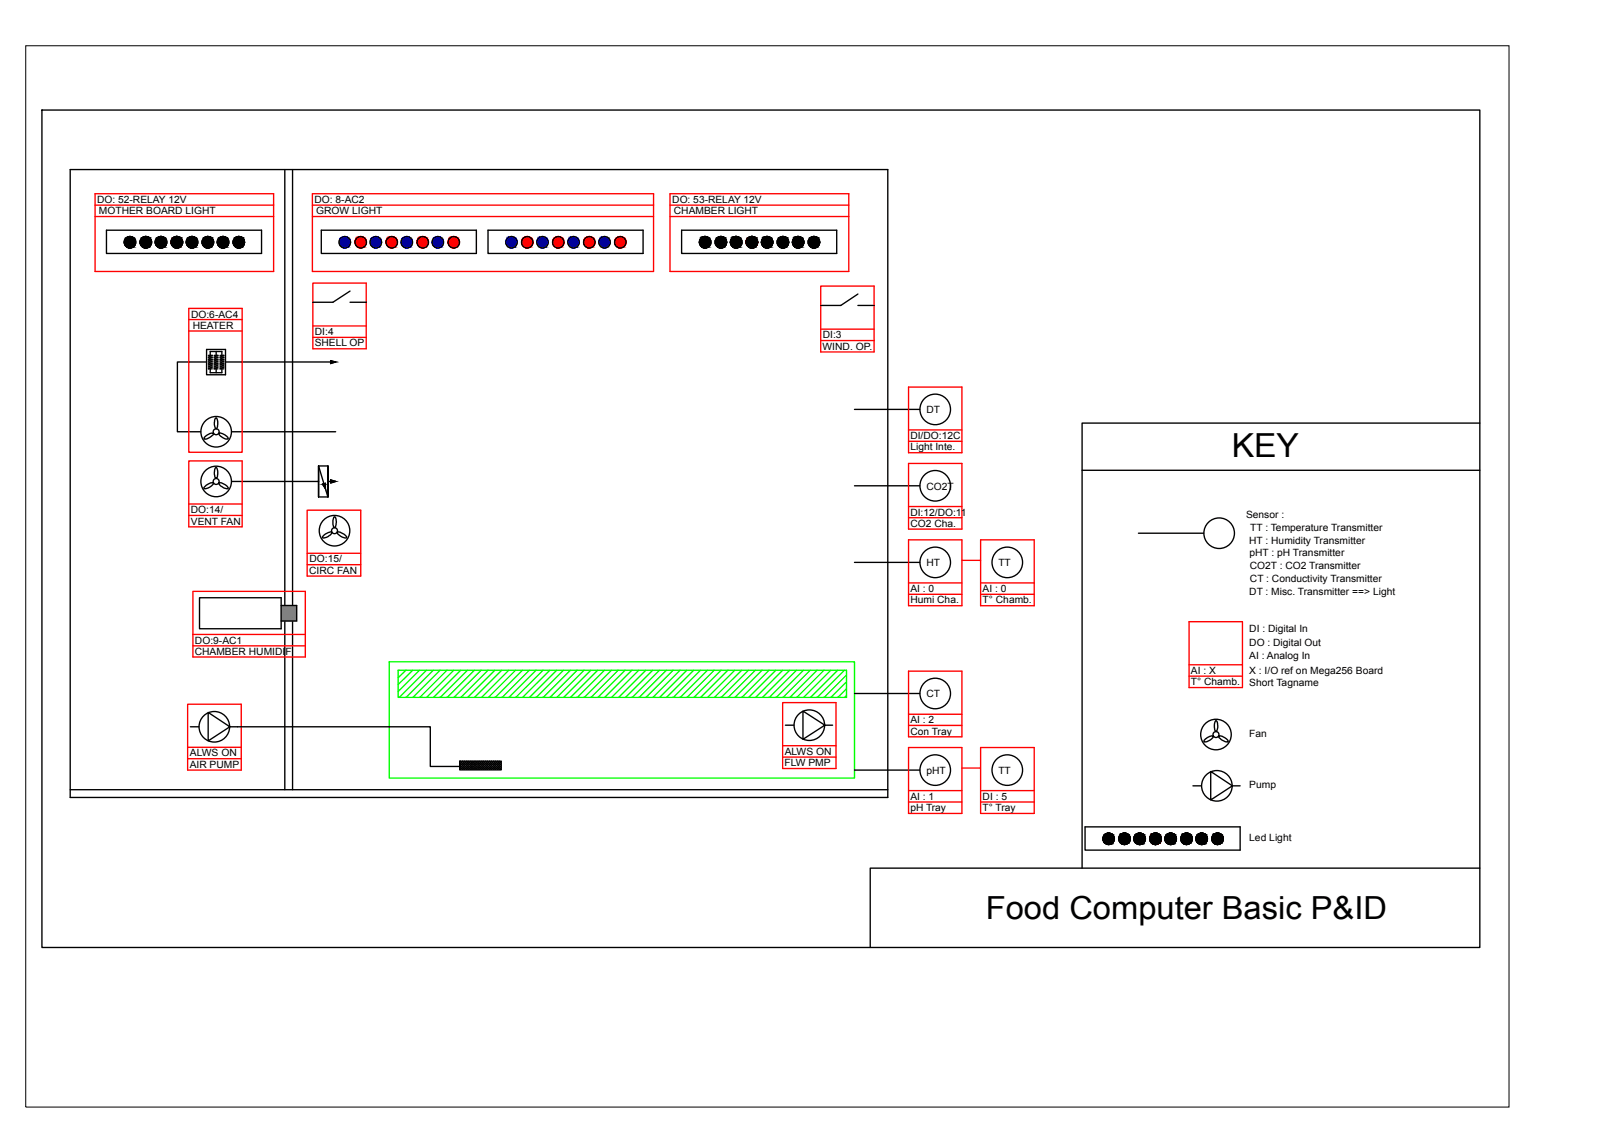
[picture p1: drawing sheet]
<svg xmlns="http://www.w3.org/2000/svg" width="297mm" height="210mm" viewBox="0 0 297 210" stroke-linecap="round" stroke-linejoin="round" font-family="sans-serif">
<defs><g id="words">
<text font-size="6.1" x="228.6" y="84.8">KEY</text>
<text font-size="5.9" x="183" y="170.7">Food Computer Basic P&amp;ID</text>
<g font-size="1.9">
<text x="18" y="37.7">DO: 52-RELAY 12V</text>
<text x="18.4" y="39.8">MOTHER BOARD LIGHT</text>
<text x="58.4" y="37.7">DO: 8-AC2</text>
<text x="58.7" y="39.8">GROW LIGHT</text>
<text x="124.8" y="37.7">DO: 53-RELAY 12V</text>
<text x="125.1" y="39.8">CHAMBER LIGHT</text>
<text x="35.5" y="59">DO:6-AC4</text>
<text x="35.8" y="61.1">HEATER</text>
<text x="58.4" y="64.3">SHELL OP</text>
<text x="58.5" y="62.2">DI:4</text>
<text x="152.7" y="64.9">WIND. OP.</text>
<text x="152.7" y="62.8">DI:3</text>
<text x="172" y="76.7">DT</text>
<text x="169" y="83.6">Light Inte.</text>
<text x="169" y="81.5">DI/DO:12C</text>
<text x="35.4" y="95.3">DO:14/</text>
<text x="169" y="95.7">DI:12/DO:11</text>
<text x="172" y="90.9">CO2T</text>
<text x="35.4" y="97.4">VENT FAN</text>
<text x="169" y="97.9">CO2 Cha.</text>
<text x="231.3" y="96.2">Sensor :</text>
<text x="231.9" y="101">HT : Humidity Transmitter</text>
<text x="232.1" y="98.6">TT : Temperature Transmitter</text>
<text x="57.4" y="106.5">CIRC FAN</text>
<text x="57.4" y="104.4">DO:15/</text>
<text x="172" y="105.1">HT</text>
<text x="185.3" y="105.1">TT</text>
<text x="231.9" y="103.3">pHT : pH Transmitter</text>
<text x="232" y="105.7">CO2T : CO2 Transmitter</text>
<text x="169" y="112">Humi Cha.</text>
<text x="169" y="109.9">AI : 0</text>
<text x="182.4" y="112">T° Chamb.</text>
<text x="182.4" y="109.9">AI : 0</text>
<text x="231.9" y="110.5">DT : Misc. Transmitter ==&gt; Light</text>
<text x="232" y="108.1">CT : Conductivity Transmitter</text>
<text x="36.2" y="119.5">DO:9-AC1</text>
<text x="231.9" y="117.4">DI : Digital In</text>
<text x="36.1" y="121.6">CHAMBER HUMIDIF</text>
<text x="221.1" y="125.1">AI : X</text>
<text x="231.9" y="120">DO : Digital Out</text>
<text x="231.9" y="122.4">AI : Analog In</text>
<text x="231.9" y="125.1">X : I/O ref on Mega256 Board</text>
<text x="172" y="129.5">CT</text>
<text x="221.1" y="127.2">T° Chamb.</text>
<text x="231.9" y="127.3">Short Tagname</text>
<text x="169" y="134.3">AI : 2</text>
<text x="169" y="136.4">Con Tray</text>
<text x="231.9" y="136.9">Fan</text>
<text x="35.2" y="142.6">AIR PUMP</text>
<text x="35.3" y="140.4">ALWS ON</text>
<text x="145.6" y="142.3">FLW PMP</text>
<text x="145.7" y="140.2">ALWS ON</text>
<text x="172" y="143.7">pHT</text>
<text x="185.3" y="143.7">TT</text>
<text x="169" y="148.5">AI : 1</text>
<text x="182.4" y="148.5">DI : 5</text>
<text x="231.9" y="146.4">Pump</text>
<text x="169" y="150.6">pH Tray</text>
<text x="182.4" y="150.6">T° Tray</text>
<text x="231.9" y="156.2">Led Light</text>
</g>
</g></defs>
<g fill="none" stroke="#000" stroke-width=".25">
<path d="M7.8 20.4h266.9v155.5h-266.9zM13 31.5h151.8v116.6h-151.8zM52.9 31.5v115.1M54.3 31.5v115.1M19.8 42.7h28.7v4.4h-28.7zM59.6 42.7h28.8v4.4h-28.8zM65 54l-3.2 2.1h-3.7M65 56.1h3M90.6 42.7h28.8v4.4h-28.8zM126.5 42.7h28.8v4.4h-28.8zM159.3 54.6l-3.2 2.1h-3.7M159.3 56.7h3"/>
<path d="M38.3 67.2h-5.4v13h4.3M38.3 64.9h3.6v4.7h-3.6zM38.7 66h.7l-.7 .3h.7l-.7 .4h.7l-.7 .3h.7l-.7 .4h.7l-.7 .4h.7l-.7 .3h.7l-.7 .4h.7M39 66v-.7h2.2v.7M39 68.5v.7h2.2v-.7M39.7 66h.8l-.8 .3h.8l-.8 .4h.8l-.8 .3h.8l-.8 .4h.8l-.8 .4h.8l-.8 .3h.8l-.8 .4h.8M40 77.6a.73 .73 0 0 1 .4 1v.3a.52 .52 0 0 1-.4 .7l-.2-.7v-.8zM40.1 65.3v.7M40.1 68.5v.7M40.8 66h.8l-.8 .3h.8l-.8 .4h.8l-.8 .3h.8l-.8 .4h.8l-.8 .4h.8l-.8 .3h.8l-.8 .4h.8M41.9 67.2h20.4M61.4 67l.9 .2-.9 .3z"/>
<path d="M158.6 76h12.1M274.7 78.6h-73.8v82.6M37.9 90.5l.6-.5a.98 .98 0 0 1 1.1-.3 1.72 1.72 0 0 1-1.8 1zM38 81.2l.8-.6a.49 .49 0 0 1 .8 0l-.7 .6a.91 .91 0 0 1-1 .2zM40 86.9l.1-.1a1.68 1.68 0 0 1 0 2 1.74 1.74 0 0 1-.1-1.9zM40.6 89.6a1.69 1.69 0 0 1 1.7 1.1 1.95 1.95 0 0 1-1.7-1zM40.7 80.4l.6 .1 .5 .3a.68 .68 0 0 1 .5 .7 1.65 1.65 0 0 1-1.7-1zM43 89.4h16.1v-2.9v5.8v-2.9M43 80.2h19.3M59.9 89.9l.5-.2v1zM59.9 99.6l.9-.6a.59 .59 0 0 1 .8-.1 1.72 1.72 0 0 1-1.7 .9zM60.9 86.5v5.8z"/>
<path d="M60.9 86.5h-1.8l1.8 5.8h-1.8M60.9 89.4h1.4M61.4 89.1l.9 .3-.9 .3zM62 96h.1a1.6 1.6 0 0 1 0 1.9 1.93 1.93 0 0 1-.1-1.9zM62.6 98.8a1.99 1.99 0 0 1 1.7 1 1.66 1.66 0 0 1-1.7-1zM158.6 90.2h12.1M200.9 87.3h73.8M211.3 99h12.1M37 111h15.2v5.7h-15.2zM52.2 112.4h2.9v2.9h-2.9M158.6 104.4h12.1M35.3 134.9h1.6"/>
<path d="M42.7 134.9l-4.1 2.7v-5.3l4.1 2.6h37.2v7.4h5.4M145.8 134.6h1.6M153.1 134.6l-4.1 2.7v-5.3l4.1 2.6h1.5M158.6 128.8h12.1M223.6 137.4l.8-.6a.63 .63 0 0 1 .8 0l-.8 .7a.7 .7 0 0 1-.9 .1zM225.6 133.8a.43 .43 0 0 1 .4 .7l.1 .6a.6 .6 0 0 1-.4 .7l-.3-.7v-.6zM226.3 136.6a1.76 1.76 0 0 1 1.7 1.1 1.88 1.88 0 0 1-1.8-1zM13 146.6h151.8M85.3 141.6h.1M85.3 141.9h.1M85.3 142.3h.1M85.3 142.7h.1"/>
<path d="M85.3 141.3h7.7v1.6h-7.7zM85.4 141.4h.1M85.4 141.8h.1M85.4 142.1h.1M85.4 142.5h.1M85.4 142.8h.1M85.5 141.3v.1M85.5 141.7v.1M85.5 142.1h.1M85.5 142.4v.1M85.5 142.8v.1M85.6 141.6h.1"/>
<path d="M85.6 141.9h.1M85.6 142.3h.1M85.6 142.7h.1M85.6 141.9v.1M85.6 142.3v.1M85.6 142.6v.1M85.8 141.4h.1M85.8 141.8h.1M85.8 142.1h.1M85.8 142.5h.1M85.8 142.8h.1M85.8 141.3v.1"/>
<path d="M85.8 141.7v.1M85.8 142.4v.1M85.8 142.8v.1M86 141.6h.1M86 141.9v.1M86 142.3h.1M86 142.7h.1M86 142.3v.1M86 142.6v.1M86.1 141.4h.1M86.1 141.8h.1M86.1 142.1h.1"/>
<path d="M86.1 142.5h.1M86.1 142.8h.1M86.2 141.3v.1M86.2 141.7v.1M86.2 142.1h.1M86.2 142.4v.1M86.2 142.8v.1M86.3 141.6h.1M86.3 141.9h.1M86.3 142.3h.1M86.3 142.7h.1M86.4 141.6h.1"/>
<path d="M86.4 141.9v.1M86.4 142.3v.1M86.4 142.6v.1M86.5 141.4h.1M86.5 141.8h.1M86.5 142.1h.1M86.5 142.5h.1M86.5 142.8h.1M86.6 141.3v.1M86.6 141.7v.1M86.6 142.1h.1M86.6 142.4v.1"/>
<path d="M86.6 142.8v.1M86.7 141.6h.1M86.7 141.9h.1M86.7 142.3h.1M86.7 142.7h.1M86.7 141.9v.1M86.7 142.3v.1M86.7 142.6v.1M86.9 141.4h.1M86.9 141.8h.1M86.9 142.1h.1M86.9 142.5h.1"/>
<path d="M86.9 142.8h.1M86.9 141.3v.1M86.9 141.7v.1M86.9 142.4v.1M86.9 142.8v.1M87 141.6h.2M87 141.9h.2M87 142.3h.2M87 142.7h.2M87.1 141.6h.1M87.1 141.9v.1M87.1 142.3v.1"/>
<path d="M87.1 142.6v.1M87.2 141.4h.1M87.2 141.8h.1M87.2 142.1h.1M87.2 142.5h.1M87.2 142.8h.1M87.3 141.3v.1M87.3 141.7v.1M87.3 142.1h.1M87.3 142.4v.1M87.3 142.8v.1M87.4 141.6h.1"/>
<path d="M87.4 141.9l.1 .1M87.4 142.3h.1M87.4 142.7h.1M87.5 141.6h.1M87.5 142.3v.1M87.5 142.6v.1M87.6 141.4h.1M87.6 141.8h.1M87.6 142.1h.1M87.6 142.5h.1M87.6 142.8h.1M87.6 141.3v.1"/>
<path d="M87.6 141.7v.1M87.6 142.4v.1M87.6 142.8v.1M87.7 141.6h.2M87.7 141.9h.2M87.7 142.3h.2M87.7 142.7h.2M87.8 141.6h.1M87.8 141.9v.1M87.8 142.3v.1M87.8 142.6v.1M88 141.4h.1"/>
<path d="M88 141.8h.1M88 142.1h.1M88 142.5h.1M88 142.8h.1M88 141.3v.1M88 141.7v.1M88 142.4v.1M88 142.8v.1M88.1 141.6h.1M88.1 141.9h.1M88.1 142.3h.1M88.1 142.7h.1"/>
<path d="M88.2 141.6h.1M88.2 141.9v.1M88.2 142.3v.1M88.2 142.6v.1M88.3 141.4h.1M88.3 141.8h.1M88.3 142.1h.1M88.3 142.5h.1M88.3 142.8h.1M88.3 141.3v.1M88.3 141.7v.1M88.3 142.4v.1"/>
<path d="M88.3 142.8v.1M88.5 141.6h.1M88.5 141.9h.1M88.5 142.3h.1M88.5 142.7h.1M88.5 141.9v.1M88.5 142.3v.1M88.5 142.6v.1M88.7 141.4h.1M88.7 141.8h.1M88.7 142.1h.1M88.7 142.5h.1"/>
<path d="M88.7 142.8h.1M88.7 141.3v.1M88.7 141.7v.1M88.7 142.4v.1M88.7 142.8v.1M88.9 141.6h.1M88.9 141.9v.1M88.9 142.3h.1M88.9 142.7h.1M88.9 142.3v.1M88.9 142.6v.1M89 141.4h.1"/>
<path d="M89 141.8h.1M89 142.1h.1M89 142.5h.1M89 142.8h.1M89.1 141.3v.1M89.1 141.7v.1M89.1 142.1h.1M89.1 142.4v.1M89.1 142.8v.1M89.2 141.6h.1M89.2 141.9h.1M89.2 142.3h.1"/>
<path d="M89.2 142.7h.1M89.2 141.9v.1M89.2 142.3v.1M89.2 142.6v.1M89.4 141.4h.1M89.4 141.8h.1M89.4 142.1h.1M89.4 142.5h.1M89.4 142.8h.1M89.4 141.3v.1M89.4 141.7v.1M89.4 142.4v.1"/>
<path d="M89.4 142.8v.1M89.6 141.6h.1M89.6 141.9h.1M89.6 142.3h.1M89.6 142.7h.1M89.6 141.9v.1M89.6 142.3v.1M89.6 142.6v.1M89.7 141.4h.1M89.7 141.8h.1M89.7 142.1h.1M89.7 142.5h.1"/>
<path d="M89.7 142.8h.1M89.8 141.3v.1M89.8 141.7v.1M89.8 142.1h.1M89.8 142.4v.1M89.8 142.8v.1M89.9 141.6h.1M89.9 141.9h.1M89.9 142.3h.1M89.9 142.7h.1M90 141.6h.1M90 141.9v.1"/>
<path d="M90 142.3v.1M90 142.6v.1M90.1 141.4h.1M90.1 141.8h.1M90.1 142.1h.1M90.1 142.5h.1M90.1 142.8h.1M90.2 141.3v.1M90.2 141.7v.1M90.2 142.1h.1M90.2 142.4v.1M90.2 142.8v.1"/>
<path d="M90.3 141.6h.1M90.3 141.9v.1M90.3 142.3h.1M90.3 142.7h.1M90.3 142.3v.1M90.3 142.6v.1M90.5 141.4h.1M90.5 141.8h.1M90.5 142.1h.1M90.5 142.5h.1M90.5 142.8h.1M90.5 141.3v.1"/>
<path d="M90.5 141.7v.1M90.5 142.4v.1M90.5 142.8v.1M90.6 141.6h.2M90.6 141.9h.2M90.6 142.3h.2M90.6 142.7h.2M90.7 141.6h.1M90.7 141.9v.1M90.7 142.3v.1M90.7 142.6v.1M90.8 141.4h.1"/>
<path d="M90.8 141.8h.1M90.8 142.1h.1M90.8 142.5h.1M90.8 142.8h.1M90.9 141.3v.1M90.9 141.7v.1M90.9 142.1h.1M90.9 142.4v.1M90.9 142.8v.1M91 141.6h.1M91 141.9h.1M91 142.3h.1"/>
<path d="M91 142.7h.1M91.1 141.6h.1M91.1 141.9v.1M91.1 142.3v.1M91.1 142.6v.1M91.2 141.4h.1M91.2 141.8h.1M91.2 142.1h.1M91.2 142.5h.1M91.2 142.8h.1M91.2 141.3v.1M91.2 141.7v.1"/>
<path d="M91.2 142.4v.1M91.2 142.8v.1M91.3 141.6h.2M91.3 141.9h.2M91.3 142.3h.2M91.3 142.7h.2M91.4 141.6h.1M91.4 141.9v.1M91.4 142.3v.1M91.4 142.6v.1M91.6 141.4h.1M91.6 141.8h.1"/>
<path d="M91.6 142.1h.1M91.6 142.5h.1M91.6 142.8h.1M91.6 141.3v.1M91.6 141.7v.1M91.6 142.4v.1M91.6 142.8v.1M91.7 141.6h.1M91.7 141.9l.1 .1M91.7 142.3h.1M91.7 142.7h.1M91.8 141.6h.1"/>
<path d="M91.8 142.3v.1M91.8 142.6v.1M91.9 141.4h.1M91.9 141.8h.1M91.9 142.1h.1M91.9 142.5h.1M91.9 142.8h.1M91.9 141.3v.1M91.9 141.7v.1M91.9 142.4v.1M91.9 142.8v.1M92.1 141.6h.1"/>
<path d="M92.1 141.9h.1M92.1 142.3h.1M92.1 142.7h.1M92.1 141.9v.1M92.1 142.3v.1M92.1 142.6v.1M92.3 141.4h.1M92.3 141.8h.1M92.3 142.1h.1M92.3 142.5h.1M92.3 142.8h.1M92.3 141.3v.1"/>
<path d="M92.3 141.7v.1M92.3 142.4v.1M92.3 142.8v.1M92.4 141.6h.1M92.4 141.9h.1M92.4 142.3h.1M92.4 142.7h.1M92.5 141.6h.1M92.5 141.9v.1M92.5 142.3v.1M92.5 142.6v.1M92.6 141.4h.1"/>
<path d="M92.6 141.8h.1M92.6 142.1h.1M92.6 142.5h.1M92.6 142.8h.1M92.7 141.3v.1M92.7 141.7v.1M92.7 142.1h.1M92.7 142.4v.1M92.7 142.8v.1M92.8 141.6h.1M92.8 141.9h.1M92.8 142.3h.1"/>
<path d="M92.8 142.7h.1M92.8 141.9v.1M92.8 142.3v.1M92.8 142.6v.1M93 141.4h.1M93 141.8h.1M93 142.1h.1M93 142.5h.1M93 142.8h.1M158.6 143h12.1M201.4 153.5h28.8v4.3h-28.8zM221.4 145.9h1.6"/>
<path d="M228.8 145.9l-4.1 2.6v-5.3l4.1 2.7h1.4M274.7 161.2h-113.2v14.7"/>
<circle cx="24.1" cy="45" r="1.06"/>
<circle cx="27" cy="45" r="1.06"/>
<circle cx="29.9" cy="45" r="1.06"/>
<circle cx="32.8" cy="45" r="1.06"/>
<circle cx="35.6" cy="45" r="1.06"/>
<circle cx="38.6" cy="45" r="1.06"/>
<circle cx="41.4" cy="45" r="1.06"/>
<circle cx="44.3" cy="45" r="1.06"/>
<circle cx="64" cy="45" r="1.06"/>
<circle cx="67" cy="45" r="1.06"/>
<circle cx="69.8" cy="45" r="1.06"/>
<circle cx="72.7" cy="45" r="1.06"/>
<circle cx="75.5" cy="45" r="1.06"/>
<circle cx="78.5" cy="45" r="1.06"/>
<circle cx="81.3" cy="45" r="1.06"/>
<circle cx="84.2" cy="45" r="1.06"/>
<circle cx="94.9" cy="45" r="1.06"/>
<circle cx="97.9" cy="45" r="1.06"/>
<circle cx="100.7" cy="45" r="1.06"/>
<circle cx="103.6" cy="45" r="1.06"/>
<circle cx="106.5" cy="45" r="1.06"/>
<circle cx="109.4" cy="45" r="1.06"/>
<circle cx="112.2" cy="45" r="1.06"/>
<circle cx="115.1" cy="45" r="1.06"/>
<circle cx="130.9" cy="45" r="1.06"/>
<circle cx="133.8" cy="45" r="1.06"/>
<circle cx="136.6" cy="45" r="1.06"/>
<circle cx="139.6" cy="45" r="1.06"/>
<circle cx="142.4" cy="45" r="1.06"/>
<circle cx="145.3" cy="45" r="1.06"/>
<circle cx="148.2" cy="45" r="1.06"/>
<circle cx="151.1" cy="45" r="1.06"/>
<circle cx="173.6" cy="76" r="2.84"/>
<circle cx="40.1" cy="80.2" r="2.84"/>
<circle cx="40.1" cy="89.4" r="2.84"/>
<circle cx="40.1" cy="80.2" r=".55"/>
<circle cx="40.1" cy="89.4" r=".55"/>
<circle cx="62.1" cy="98.5" r="2.84"/>
<circle cx="62.1" cy="98.5" r=".55"/>
<circle cx="173.6" cy="90.2" r="2.84"/>
<circle cx="226.3" cy="99" r="2.84"/>
<circle cx="173.6" cy="104.4" r="2.84"/>
<circle cx="187" cy="104.4" r="2.84"/>
<circle cx="39.8" cy="134.9" r="2.84"/>
<circle cx="150.2" cy="134.7" r="2.84"/>
<circle cx="173.6" cy="128.8" r="2.84"/>
<circle cx="225.7" cy="136.4" r="2.84"/>
<circle cx="225.7" cy="136.4" r=".55"/>
<circle cx="173.6" cy="143" r="2.84"/>
<circle cx="187" cy="143" r="2.84"/>
<circle cx="205.8" cy="155.7" r="1.06"/>
<circle cx="208.7" cy="155.7" r="1.06"/>
<circle cx="211.5" cy="155.7" r="1.06"/>
<circle cx="214.5" cy="155.7" r="1.06"/>
<circle cx="217.3" cy="155.7" r="1.06"/>
<circle cx="220.3" cy="155.7" r="1.06"/>
<circle cx="223" cy="155.7" r="1.06"/>
<circle cx="225.9" cy="145.9" r="2.84"/>
<circle cx="226" cy="155.7" r="1.06"/>
</g>
<g fill="#000" stroke="#000" stroke-width=".19">
<path d="M23 45l2.2 .2h-2.1zM23 45h2.2v.2zM23.1 44.8l2.1 .2h-2.2zM23.1 44.8h2.1v.2zM23.1 45.2l2 .2h-2zM23.1 45.2h2.1l-.1 .2zM23.1 44.6l2.1 .2h-2.1zM23.1 44.6h2l.1 .2zM23.1 45.4l2 .1h-1.9zM23.1 45.4h2v.1zM23.2 44.4l1.9 .2h-2zM23.2 44.4h1.9v.2z"/>
<path d="M23.2 45.5l1.7 .2h-1.6zM23.2 45.5h1.9l-.2 .2zM23.2 44.4l.1-.1 1.8 .1zM23.3 44.3h1.6l.2 .1zM23.3 45.7l1.5 .1h-1.3zM23.3 45.7h1.6l-.1 .1zM23.5 44.1l1.4 .2h-1.6zM23.5 44.1h1.3l.1 .2zM23.5 45.8l1.1 .2h-.9zM23.5 45.8h1.3l-.2 .2zM23.5 44.1h1.3zM23.7 44l1.1 .1z"/>
<path d="M23.7 46h.7zM23.7 46h.9zM23.7 44h.9zM23.8 43.9l.8 .1zM23.8 46h.4zM23.8 46h.6zM23.8 43.9h.6zM24 43.9h.4zM26 44.8l2.1 .2h-2.1zM26 44.8h2.1v.2zM26 45l2.1 .2h-2.1zM26 45h2.1v.2z"/>
<path d="M26 45.2l2.1 .2h-2zM26 45.2h2.1v.2zM26.1 44.6l2 .2h-2.1zM26.1 44.6h2v.2zM26.1 45.4l1.9 .1h-1.8zM26.1 45.4h2l-.1 .1zM26.2 44.4l1.9 .2h-2zM26.2 44.4h1.8l.1 .2zM26.2 45.5l1.6 .2h-1.5zM26.2 45.5h1.8l-.2 .2zM26.2 44.4l.1-.1 1.7 .1zM26.3 44.3h1.5l.2 .1z"/>
<path d="M26.3 45.7l1.4 .1h-1.3zM26.3 45.7h1.5l-.1 .1zM26.4 44.1l1.4 .2h-1.5zM26.4 44.1h1.3l.1 .2zM26.4 45.8l1.2 .2h-1zM26.4 45.8h1.3l-.1 .2zM26.4 44.1h1.3zM26.6 44l1.1 .1zM26.6 46h.7zM26.6 46h1zM26.6 44h1zM26.7 43.9l.9 .1z"/>
<path d="M26.7 46h.5zM26.7 46h.6zM26.7 43.9h.6zM27 43.9h.3zM28.8 45l2.1 .2h-2.1zM28.8 45h2.1v.2zM28.8 44.8l2.1 .2h-2.1zM28.8 44.8h2.1v.2zM28.8 45.2l2.1 .2h-2zM28.8 45.2h2.1v.2zM28.9 44.6l2 .2h-2.1zM28.9 44.6h2v.2z"/>
<path d="M28.9 45.4l1.9 .1h-1.9zM28.9 45.4h2l-.1 .1zM28.9 44.4l2 .2h-2zM28.9 44.4h1.9l.1 .2zM28.9 45.5l1.8 .2h-1.6zM28.9 45.5h1.9l-.1 .2zM28.9 44.4l.2-.1 1.7 .1zM29.1 44.3h1.6l.1 .1zM29.1 45.7l1.4 .1h-1.3zM29.1 45.7h1.6l-.2 .1zM29.2 44.1l1.5 .2h-1.6zM29.2 44.1h1.3l.2 .2z"/>
<path d="M29.2 45.8l1.1 .2h-.9zM29.2 45.8h1.3l-.2 .2zM29.2 44.1h1.3zM29.4 44l1.1 .1zM29.4 46h.8zM29.4 46h.9zM29.4 44h.9zM29.6 43.9l.7 .1zM29.6 46h.4zM29.6 46h.6zM29.6 43.9h.6zM29.8 43.9h.4z"/>
<path d="M31.7 44.8l2.2 .2h-2.2zM31.7 44.8h2.2v.2zM31.7 45l2.2 .2h-2.2zM31.7 45h2.2v.2zM31.7 45.2l2.1 .2h-2zM31.7 45.2h2.2l-.1 .2zM31.8 44.6l2.1 .2h-2.2zM31.8 44.6h2l.1 .2zM31.8 45.4l1.9 .1h-1.8zM31.8 45.4h2l-.1 .1zM31.9 44.4l1.9 .2h-2zM31.9 44.4h1.8l.1 .2z"/>
<path d="M31.9 45.5l1.7 .2h-1.6zM31.9 45.5h1.8l-.1 .2zM32 44.3l1.7 .1h-1.8zM32 44.3h1.6l.1 .1zM32 45.7l1.5 .1h-1.3zM32 45.7h1.6l-.1 .1zM32.2 44.1l1.4 .2h-1.6zM32.2 44.1h1.3l.1 .2zM32.2 45.8l1.1 .2h-1zM32.2 45.8h1.3l-.2 .2zM32.2 44.1h1.3zM32.3 44l1.2 .1z"/>
<path d="M32.3 46h.8zM32.3 46h1zM32.3 44h1zM32.5 43.9l.8 .1zM32.5 46h.4zM32.5 46h.6zM32.5 43.9h.6zM32.7 43.9h.4zM34.5 45l2.2 .2h-2.1zM34.5 45h2.2v.2zM34.6 44.8l2.1 .2h-2.2zM34.6 44.8h2.1v.2z"/>
<path d="M34.6 45.2l2.1 .2h-2.1zM34.6 45.2h2.1v.2zM34.6 44.6l2.1 .2h-2.1zM34.6 44.6h2.1v.2zM34.6 45.4l2 .1h-1.9zM34.6 45.4h2.1l-.1 .1zM34.7 44.4l2 .2h-2.1zM34.7 44.4h1.9l.1 .2zM34.7 45.5l1.7 .2h-1.6zM34.7 45.5h1.9l-.2 .2zM34.7 44.4l.1-.1 1.8 .1zM34.8 44.3h1.6l.2 .1z"/>
<path d="M34.8 45.7l1.5 .1h-1.3zM34.8 45.7h1.6l-.1 .1zM35 44.1l1.4 .2h-1.6zM35 44.1h1.3l.1 .2zM35 45.8l1.1 .2h-.9zM35 45.8h1.3l-.2 .2zM35 44.1h1.3zM35.2 44l1.1 .1zM35.2 46h.7zM35.2 46h.9zM35.2 44h.9zM35.3 43.9l.8 .1z"/>
<path d="M35.3 46h.4zM35.3 46h.6zM35.3 43.9h.6zM35.6 43.9h.3zM37.5 44.8l2.2 .2h-2.2zM37.5 44.8h2.2v.2zM37.5 45l2.2 .2h-2.2zM37.5 45h2.2v.2zM37.5 45.2l2.1 .2h-2zM37.5 45.2h2.2l-.1 .2zM37.6 44.6l2.1 .2h-2.2zM37.6 44.6h2l.1 .2z"/>
<path d="M37.6 45.4l1.9 .1h-1.8zM37.6 45.4h2l-.1 .1zM37.7 44.4l1.9 .2h-2zM37.7 44.4h1.8l.1 .2zM37.7 45.5l1.7 .2h-1.6zM37.7 45.5h1.8l-.1 .2zM37.8 44.3l1.7 .1h-1.8zM37.8 44.3h1.6l.1 .1zM37.8 45.7l1.4 .1h-1.3zM37.8 45.7h1.6l-.2 .1zM37.9 44.1l1.5 .2h-1.6zM37.9 44.1h1.3l.2 .2z"/>
<path d="M37.9 45.8l1.2 .2h-1zM37.9 45.8h1.3l-.1 .2zM37.9 44.1h1.3zM38.1 44l1.1 .1zM38.1 46h.8zM38.1 46h1zM38.1 44h1zM38.3 43.9l.8 .1zM38.3 46h.4zM38.3 46h.6zM38.3 43.9h.6zM38.5 43.9h.4z"/>
<path d="M40.3 45l2.2 .2h-2.2zM40.3 45h2.2v.2zM40.3 44.8l2.2 .2h-2.2zM40.3 44.8h2.2v.2zM40.3 45.2l2.1 .2h-2zM40.3 45.2h2.2l-.1 .2zM40.4 44.6l2.1 .2h-2.2zM40.4 44.6h2l.1 .2zM40.4 45.4l1.9 .1h-1.8zM40.4 45.4h2l-.1 .1zM40.5 44.4l1.9 .2h-2zM40.5 44.4h1.8l.1 .2z"/>
<path d="M40.5 45.5l1.7 .2h-1.6zM40.5 45.5h1.8l-.1 .2zM40.6 44.3l1.7 .1h-1.8zM40.6 44.3h1.6l.1 .1zM40.6 45.7l1.4 .1h-1.2zM40.6 45.7h1.6l-.2 .1zM40.8 44.1l1.4 .2h-1.6zM40.8 44.1h1.2l.2 .2zM40.8 45.8l1.1 .2h-1zM40.8 45.8h1.2l-.1 .2zM40.8 44.1h1.2zM40.9 44l1.1 .1z"/>
<path d="M40.9 46h.8zM40.9 46h1zM40.9 44h1zM41.1 43.9l.8 .1zM41.1 46h.4zM41.1 46h.6zM41.1 43.9h.6zM41.3 43.9h.4zM43.3 44.8l2.1 .2h-2.1zM43.3 44.8h2.1v.2zM43.3 45l2.1 .2h-2.1zM43.3 45h2.1v.2z"/>
<path d="M43.3 45.2l2 .2h-2zM43.3 45.2h2.1l-.1 .2zM43.3 44.6l2.1 .2h-2.1zM43.3 44.6h2l.1 .2zM43.3 45.4l1.9 .1h-1.8zM43.3 45.4h2l-.1 .1zM43.4 44.4l1.9 .2h-2zM43.4 44.4h1.8l.1 .2zM43.4 45.5l1.7 .2h-1.5zM43.4 45.5h1.8l-.1 .2zM43.6 44.3l1.6 .1h-1.8zM43.6 44.3h1.5l.1 .1z"/>
<path d="M43.6 45.7l1.4 .1h-1.3zM43.6 45.7h1.5l-.1 .1zM43.7 44.1l1.4 .2h-1.5zM43.7 44.1h1.3l.1 .2zM43.7 45.8l1.1 .2h-1zM43.7 45.8h1.3l-.2 .2zM43.7 44.1h1.3zM43.8 44l1.2 .1zM43.8 46h.8zM43.8 46h1zM43.8 44h1zM44 43.9l.8 .1z"/>
<path d="M44 46h.4zM44 46h.6zM44 43.9h.6zM44.2 43.9h.4zM129.8 45l2.1 .2h-2.1zM129.8 45h2.1v.2zM129.8 44.8l2.1 .2h-2.1zM129.8 44.8h2.1v.2zM129.8 45.2l2.1 .2h-2zM129.8 45.2h2.1v.2zM129.9 44.6l2 .2h-2.1zM129.9 44.6h2v.2z"/>
<path d="M129.9 45.4l1.9 .1h-1.8zM129.9 45.4h2l-.1 .1zM130 44.4l1.9 .2h-2zM130 44.4h1.8l.1 .2zM130 45.5l1.7 .2h-1.6zM130 45.5h1.8l-.1 .2zM130.1 44.3l1.7 .1h-1.8zM130.1 44.3h1.6l.1 .1zM130.1 45.7l1.4 .1h-1.3zM130.1 45.7h1.6l-.2 .1zM130.2 44.1l1.5 .2h-1.6zM130.2 44.1h1.3l.2 .2z"/>
<path d="M130.2 45.8l1.2 .2h-1zM130.2 45.8h1.3l-.1 .2zM130.2 44.1h1.3zM130.4 44l1.1 .1zM130.4 46h.8zM130.4 46h1zM130.4 44h1zM130.6 43.9l.8 .1zM130.6 46h.4zM130.6 46h.6zM130.6 43.9h.6zM130.8 43.9h.4z"/>
<path d="M132.7 44.8l2.2 .2h-2.2zM132.7 44.8h2.2v.2zM132.7 45l2.2 .2h-2.2zM132.7 45h2.2v.2zM132.7 45.2l2.1 .2h-2zM132.7 45.2h2.2l-.1 .2zM132.8 44.6l2.1 .2h-2.2zM132.8 44.6h2l.1 .2zM132.8 45.4l1.9 .1h-1.8zM132.8 45.4h2l-.1 .1zM132.9 44.4l1.9 .2h-2zM132.9 44.4h1.8l.1 .2z"/>
<path d="M132.9 45.5l1.7 .2h-1.6zM132.9 45.5h1.8l-.1 .2zM133 44.3l1.7 .1h-1.8zM133 44.3h1.6l.1 .1zM133 45.7l1.5 .1h-1.3zM133 45.7h1.6l-.1 .1zM133.2 44.1l1.4 .2h-1.6zM133.2 44.1h1.3l.1 .2zM133.2 45.8l1.1 .2h-1zM133.2 45.8h1.3l-.2 .2zM133.2 44.1h1.3zM133.3 44l1.2 .1z"/>
<path d="M133.3 46h.8zM133.3 46h1zM133.3 44h1zM133.5 43.9l.8 .1zM133.5 46h.4zM133.5 46h.6zM133.5 43.9h.6zM133.7 43.9h.4zM135.5 45l2.2 .2h-2.1zM135.5 45h2.2v.2zM135.6 44.8l2.1 .2h-2.2zM135.6 44.8h2.1v.2z"/>
<path d="M135.6 45.2l2.1 .2h-2.1zM135.6 45.2h2.1v.2zM135.6 44.6l2.1 .2h-2.1zM135.6 44.6h2.1v.2zM135.6 45.4l1.9 .1h-1.8zM135.6 45.4h2.1l-.2 .1zM135.7 44.4l2 .2h-2.1zM135.7 44.4h1.8l.2 .2zM135.7 45.5l1.7 .2h-1.6zM135.7 45.5h1.8l-.1 .2zM135.8 44.3l1.7 .1h-1.8zM135.8 44.3h1.6l.1 .1z"/>
<path d="M135.8 45.7l1.5 .1h-1.3zM135.8 45.7h1.6l-.1 .1zM136 44.1l1.4 .2h-1.6zM136 44.1h1.3l.1 .2zM136 45.8l1.1 .2h-1zM136 45.8h1.3l-.2 .2zM136 44.1h1.3zM136.1 44l1.2 .1zM136.1 46h.8zM136.1 46h1zM136.1 44h1zM136.3 43.9l.8 .1z"/>
<path d="M136.3 46h.4zM136.3 46h.6zM136.3 43.9h.6zM136.5 43.9h.4zM138.5 44.8l2.2 .2h-2.2zM138.5 44.8h2.1l.1 .2zM138.5 45l2.1 .2h-2.1zM138.5 45h2.2l-.1 .2zM138.5 45.2l2.1 .2h-2.1zM138.5 45.2h2.1v.2zM138.5 44.6l2.1 .2h-2.1zM138.5 44.6h2.1v.2z"/>
<path d="M138.5 45.4l2 .1h-1.8zM138.5 45.4h2.1l-.1 .1zM138.7 44.4l1.9 .2h-2.1zM138.7 44.4h1.8l.1 .2zM138.7 45.5l1.7 .2h-1.6zM138.7 45.5h1.8l-.1 .2zM138.8 44.3l1.7 .1h-1.8zM138.8 44.3h1.6l.1 .1zM138.8 45.7l1.4 .1h-1.3zM138.8 45.7h1.6l-.2 .1zM138.9 44.1l1.5 .2h-1.6zM138.9 44.1h1.3l.2 .2z"/>
<path d="M138.9 45.8l1.2 .2h-1zM138.9 45.8h1.3l-.1 .2zM138.9 44.1h1.3zM139.1 44l1.1 .1zM139.1 46h.8zM139.1 46h1zM139.1 44h1zM139.3 43.9l.8 .1zM139.3 46h.4zM139.3 46h.6zM139.3 43.9h.6zM139.5 43.9h.4z"/>
<path d="M141.3 45l2.2 .2h-2.2zM141.3 45h2.2v.2zM141.3 44.8l2.2 .2h-2.2zM141.3 44.8h2.2v.2zM141.3 45.2l2.1 .2h-2zM141.3 45.2h2.2l-.1 .2zM141.4 44.6l2.1 .2h-2.2zM141.4 44.6h2l.1 .2zM141.4 45.4l1.9 .1h-1.8zM141.4 45.4h2l-.1 .1zM141.5 44.4l1.9 .2h-2zM141.5 44.4h1.8l.1 .2z"/>
<path d="M141.5 45.5l1.7 .2h-1.6zM141.5 45.5h1.8l-.1 .2zM141.6 44.3l1.7 .1h-1.8zM141.6 44.3h1.6l.1 .1zM141.6 45.7l1.4 .1h-1.3zM141.6 45.7h1.6l-.2 .1zM141.7 44.1l1.5 .2h-1.6zM141.7 44.1h1.3l.2 .2zM141.7 45.8l1.2 .2h-1zM141.7 45.8h1.3l-.1 .2zM141.7 44.1h1.3zM141.9 44l1.1 .1z"/>
<path d="M141.9 46h.8zM141.9 46h1zM141.9 44h1zM142.1 43.9l.8 .1zM142.1 46h.4zM142.1 46h.6zM142.1 43.9h.6zM142.3 43.9h.4zM144.3 44.8l2.1 .2h-2.1zM144.3 44.8h2.1v.2zM144.3 45l2.1 .2h-2.1zM144.3 45h2.1v.2z"/>
<path d="M144.3 45.2l2 .2h-2zM144.3 45.2h2.1l-.1 .2zM144.3 44.6l2.1 .2h-2.1zM144.3 44.6h2l.1 .2zM144.3 45.4l2 .1h-1.9zM144.3 45.4h2v.1zM144.4 44.4l1.9 .2h-2zM144.4 44.4h1.9v.2zM144.4 45.5l1.7 .2h-1.6zM144.4 45.5h1.9l-.2 .2zM144.5 44.3l1.8 .1h-1.9zM144.5 44.3h1.6l.2 .1z"/>
<path d="M144.5 45.7l1.5 .1h-1.3zM144.5 45.7h1.6l-.1 .1zM144.7 44.1l1.4 .2h-1.6zM144.7 44.1h1.3l.1 .2zM144.7 45.8l1.1 .2h-.9zM144.7 45.8h1.3l-.2 .2zM144.7 44.1h1.3zM144.9 44l1.1 .1zM144.9 46h.7zM144.9 46h.9zM144.9 44h.9zM145 43.9l.8 .1z"/>
<path d="M145 46h.4zM145 46h.6zM145 43.9h.6zM145.2 43.9h.4zM147.1 45l2.1 .2h-2.1zM147.1 45h2.1v.2zM147.1 44.8l2.1 .2h-2.1zM147.1 44.8h2.1v.2zM147.1 45.2l2 .2h-2zM147.1 45.2h2.1l-.1 .2zM147.1 44.6l2.1 .2h-2.1zM147.1 44.6h2l.1 .2z"/>
<path d="M147.1 45.4l1.9 .1h-1.8zM147.1 45.4h2l-.1 .1zM147.2 44.4l1.9 .2h-2zM147.2 44.4h1.8l.1 .2zM147.2 45.5l1.8 .2h-1.6zM147.2 45.5h1.8v.2zM147.4 44.3l1.6 .1h-1.8zM147.4 44.3h1.6v.1zM147.4 45.7l1.4 .1h-1.3zM147.4 45.7h1.6l-.2 .1zM147.5 44.1l1.5 .2h-1.6zM147.5 44.1h1.3l.2 .2z"/>
<path d="M147.5 45.8l1.1 .2h-.9zM147.5 45.8h1.3l-.2 .2zM147.5 44.1h1.3zM147.7 44l1.1 .1zM147.7 46h.8zM147.7 46h.9zM147.7 44h.9zM147.9 43.9l.7 .1zM147.9 46h.3zM147.9 46h.6zM147.9 43.9h.6zM148 43.9h.5z"/>
<path d="M150 44.8l2.2 .2h-2.2zM150 44.8h2.1l.1 .2zM150 45l2.1 .2h-2.1zM150 45h2.2l-.1 .2zM150 45.2l2.1 .2h-2zM150 45.2h2.1v.2zM150.1 44.6l2 .2h-2.1zM150.1 44.6h2v.2zM150.1 45.4l1.9 .1h-1.8zM150.1 45.4h2l-.1 .1zM150.2 44.4l1.9 .2h-2zM150.2 44.4h1.8l.1 .2z"/>
<path d="M150.2 45.5l1.7 .2h-1.6zM150.2 45.5h1.8l-.1 .2zM150.3 44.3l1.7 .1h-1.8zM150.3 44.3h1.6l.1 .1zM150.3 45.7l1.5 .1h-1.4zM150.3 45.7h1.6l-.1 .1zM150.4 44.1l1.5 .2h-1.6zM150.4 44.1h1.4l.1 .2zM150.4 45.8l1.2 .2h-1zM150.4 45.8h1.4l-.2 .2zM150.4 44.1h1.4zM150.6 44l1.2 .1z"/>
<path d="M150.6 46h.8zM150.6 46h1zM150.6 44h1zM150.8 43.9l.8 .1zM150.8 46h.4zM150.8 46h.6zM150.8 43.9h.6zM151 43.9h.4zM61.4 67l.9 .2h-.9zM61.4 67.2h.9zM61.4 67.2h.9l-.9 .3zM59.9 89.9h.2l.3 .8z"/>
<path d="M59.9 89.9l.2-.1zM60.1 89.9h.3v.8zM60.1 89.8l.3 .1zM60.1 89.8l.3-.1zM61.4 89.1l.9 .3h-.9zM61.4 89.4h.9zM61.4 89.4h.9l-.9 .3zM204.7 155.6l2.2 .1h-2.2zM204.7 155.6h2.1l.1 .1zM204.7 155.7l2.1 .2h-2.1zM204.7 155.7h2.2l-.1 .2zM204.7 155.9l2.1 .3h-2z"/>
<path d="M204.7 155.9h2.1v.3zM204.8 155.4l2 .2h-2.1zM204.8 155.4h2v.2zM204.8 156.2l1.9 .1h-1.8zM204.8 156.2h2l-.1 .1zM204.9 155.2l1.9 .2h-2zM204.9 155.2h1.8l.1 .2zM204.9 156.3l1.7 .2h-1.6zM204.9 156.3h1.8l-.1 .2zM205 155l1.7 .2h-1.8zM205 155h1.6l.1 .2zM205 156.5l1.5 .1h-1.4z"/>
<path d="M205 156.5h1.6l-.1 .1zM205 155l.1-.1 1.5 .1zM205.1 154.9h1.4l.1 .1zM205.1 156.6l1.2 .1zM205.1 156.6h1.4zM205.1 154.9h1.4zM205.3 154.8l1.2 .1zM205.3 156.7l.8 .1zM205.3 156.7h1zM205.3 154.8h1zM205.5 154.7l.8 .1zM205.5 156.8h.4z"/>
<path d="M205.5 156.8h.6zM205.5 154.7h.6zM205.7 154.7h.4zM207.6 155.7l2.2 .2h-2.1zM207.6 155.7h2.2v.2zM207.7 155.6l2.1 .1h-2.2zM207.7 155.6h2.1v.1zM207.7 155.9l2.1 .3h-2.1zM207.7 155.9h2.1v.3zM207.7 155.4l2.1 .2h-2.1zM207.7 155.4h2.1v.2zM207.7 156.2l1.9 .1h-1.8z"/>
<path d="M207.7 156.2h2.1l-.2 .1zM207.8 155.2l2 .2h-2.1zM207.8 155.2h1.8l.2 .2zM207.8 156.3l1.7 .2h-1.6zM207.8 156.3h1.8l-.1 .2zM207.9 155l1.7 .2h-1.8zM207.9 155h1.6l.1 .2zM207.9 156.5l1.5 .1h-1.3zM207.9 156.5h1.6l-.1 .1zM208.1 154.9l1.4 .1h-1.6zM208.1 154.9h1.3l.1 .1zM208.1 156.6l1.1 .1z"/>
<path d="M208.1 156.6h1.3zM208.1 154.9h1.3zM208.2 154.8l1.2 .1zM208.2 156.7l.8 .1zM208.2 156.7h1zM208.2 154.8h1zM208.4 154.7l.8 .1zM208.4 156.8h.4zM208.4 156.8h.6zM208.4 154.7h.6zM208.6 154.7h.4zM210.5 155.6l2.1 .1h-2.1z"/>
<path d="M210.5 155.6h2.1v.1zM210.5 155.7l2.1 .2h-2.1zM210.5 155.7h2.1v.2zM210.5 155.9l2 .3h-2zM210.5 155.9h2.1l-.1 .3zM210.5 155.4l2.1 .2h-2.1zM210.5 155.4h2l.1 .2zM210.5 156.2l2 .1h-1.9zM210.5 156.2h2v.1zM210.6 155.2l1.9 .2h-2zM210.6 155.2h1.9v.2zM210.6 156.3l1.7 .2h-1.6z"/>
<path d="M210.6 156.3h1.9l-.2 .2zM210.7 155l1.8 .2h-1.9zM210.7 155h1.6l.2 .2zM210.7 156.5l1.5 .1h-1.3zM210.7 156.5h1.6l-.1 .1zM210.7 155l.2-.1 1.4 .1zM210.9 154.9h1.3l.1 .1zM210.9 156.6l1.1 .1zM210.9 156.6h1.3zM210.9 154.9h1.3zM211.1 154.8l1.1 .1zM211.1 156.7l.7 .1z"/>
<path d="M211.1 156.7h.9zM211.1 154.8h.9zM211.2 154.7l.8 .1zM211.2 156.8h.5zM211.2 156.8h.6zM211.2 154.7h.6zM211.4 154.7h.4zM213.4 155.7l2.2 .2h-2.2zM213.4 155.7h2.2v.2zM213.4 155.6l2.2 .1h-2.2zM213.4 155.6h2.2v.1zM213.4 155.9l2.1 .3h-2z"/>
<path d="M213.4 155.9h2.2l-.1 .3zM213.5 155.4l2.1 .2h-2.2zM213.5 155.4h2l.1 .2zM213.5 156.2l1.9 .1h-1.8zM213.5 156.2h2l-.1 .1zM213.6 155.2l1.9 .2h-2zM213.6 155.2h1.8l.1 .2zM213.6 156.3l1.7 .2h-1.6zM213.6 156.3h1.8l-.1 .2zM213.7 155l1.7 .2h-1.8zM213.7 155h1.6l.1 .2zM213.7 156.5l1.4 .1h-1.3z"/>
<path d="M213.7 156.5h1.6l-.2 .1zM213.8 154.9l1.5 .1h-1.6zM213.8 154.9h1.3l.2 .1zM213.8 156.6l1.2 .1zM213.8 156.6h1.3zM213.8 154.9h1.3zM214 154.8l1.1 .1zM214 156.7l.8 .1zM214 156.7h1zM214 154.8h1zM214.2 154.7l.8 .1zM214.2 156.8h.4z"/>
<path d="M214.2 156.8h.6zM214.2 154.7h.6zM214.4 154.7h.4zM216.2 155.6l2.2 .1h-2.2zM216.2 155.6h2.1l.1 .1zM216.2 155.7l2.1 .2h-2.1zM216.2 155.7h2.2l-.1 .2zM216.2 155.9l2.1 .3h-2zM216.2 155.9h2.1v.3zM216.3 155.4l2 .2h-2.1zM216.3 155.4h2v.2zM216.3 156.2l1.9 .1h-1.8z"/>
<path d="M216.3 156.2h2l-.1 .1zM216.4 155.2l1.9 .2h-2zM216.4 155.2h1.8l.1 .2zM216.4 156.3l1.7 .2h-1.6zM216.4 156.3h1.8l-.1 .2zM216.5 155l1.7 .2h-1.8zM216.5 155h1.6l.1 .2zM216.5 156.5l1.5 .1h-1.3zM216.5 156.5h1.6l-.1 .1zM216.5 155l.2-.1 1.4 .1zM216.7 154.9h1.3l.1 .1zM216.7 156.6l1.1 .1z"/>
<path d="M216.7 156.6h1.3zM216.7 154.9h1.3zM216.8 154.8l1.2 .1zM216.8 156.7l.8 .1zM216.8 156.7h1zM216.8 154.8h1zM217 154.7l.8 .1zM217 156.8h.4zM217 156.8h.6zM217 154.7h.6zM217.2 154.7h.4zM219.2 155.7l2.1 .2h-2.1z"/>
<path d="M219.2 155.7h2.1v.2zM219.2 155.6l2.1 .1h-2.1zM219.2 155.6h2.1v.1zM219.2 155.9l2.1 .3h-2.1zM219.2 155.9h2.1v.3zM219.2 155.4l2.1 .2h-2.1zM219.2 155.4h2.1v.2zM219.2 156.2l1.9 .1h-1.8zM219.2 156.2h2.1l-.2 .1zM219.3 155.2l2 .2h-2.1zM219.3 155.2h1.8l.2 .2zM219.3 156.3l1.8 .2h-1.7z"/>
<path d="M219.3 156.3h1.8v.2zM219.4 155l1.7 .2h-1.8zM219.4 155h1.7v.2zM219.4 156.5l1.5 .1h-1.3zM219.4 156.5h1.7l-.2 .1zM219.6 154.9l1.5 .1h-1.7zM219.6 154.9h1.3l.2 .1zM219.6 156.6l1.1 .1zM219.6 156.6h1.3zM219.6 154.9h1.3zM219.7 154.8l1.2 .1zM219.7 156.7l.8 .1z"/>
<path d="M219.7 156.7h1zM219.7 154.8h1zM220 154.7l.7 .1zM220 156.8h.3zM220 156.8h.5zM220 154.7h.5zM220.1 154.7h.4zM222 155.6l2.1 .1h-2.1zM222 155.6h2.1v.1zM222 155.7l2.1 .2h-2.1zM222 155.7h2.1v.2zM222 155.9l2.1 .3h-2.1z"/>
<path d="M222 155.9h2.1v.3zM222 155.4l2.1 .2h-2.1zM222 155.4h2.1v.2zM222 156.2l2 .1h-1.8zM222 156.2h2.1l-.1 .1zM222.2 155.2l1.9 .2h-2.1zM222.2 155.2h1.8l.1 .2zM222.2 156.3l1.7 .2h-1.7zM222.2 156.3h1.8l-.1 .2zM222.2 155l1.8 .2h-1.8zM222.2 155h1.7l.1 .2zM222.2 156.5l1.5 .1h-1.3z"/>
<path d="M222.2 156.5h1.7l-.2 .1zM222.2 155l.2-.1 1.5 .1zM222.4 154.9h1.3l.2 .1zM222.4 156.6l1.2 .1zM222.4 156.6h1.3zM222.4 154.9h1.3zM222.6 154.8l1.1 .1zM222.6 156.7l.7 .1zM222.6 156.7h1zM222.6 154.8h1zM222.8 154.7l.8 .1zM222.8 156.8h.4z"/>
<path d="M222.8 156.8h.5zM222.8 154.7h.5zM223 154.7h.3zM224.9 155.7l2.2 .2h-2.1zM224.9 155.7h2.2v.2zM225 155.6l2.1 .1h-2.2zM225 155.6h2.1v.1zM225 155.9l2 .3h-2zM225 155.9h2.1l-.1 .3zM225 155.4l2.1 .2h-2.1zM225 155.4h2l.1 .2zM225 156.2l1.9 .1h-1.8z"/>
<path d="M225 156.2h2l-.1 .1zM225.1 155.2l1.9 .2h-2zM225.1 155.2h1.8l.1 .2zM225.1 156.3l1.7 .2h-1.6zM225.1 156.3h1.8l-.1 .2zM225.2 155l1.7 .2h-1.8zM225.2 155h1.6l.1 .2zM225.2 156.5l1.4 .1h-1.3zM225.2 156.5h1.6l-.2 .1zM225.2 155l.1-.1 1.5 .1zM225.3 154.9h1.3l.2 .1zM225.3 156.6l1.2 .1z"/>
<path d="M225.3 156.6h1.3zM225.3 154.9h1.3zM225.5 154.8l1.1 .1zM225.5 156.7l.8 .1zM225.5 156.7h1zM225.5 154.8h1zM225.7 154.7l.8 .1zM225.7 156.8h.4zM225.7 156.8h.6zM225.7 154.7h.6zM225.9 154.7h.4z"/>
</g>
<g fill="none" stroke="#f00" stroke-width=".25">
<path d="M17.6 38.1h33.2M17.6 36h33.2v14.4h-33.2zM58 36h63.3v14.4h-63.3zM58 38.1h63.3M124.4 38.1h33.2M124.4 36h33.2v14.4h-33.2zM17.6 40.2h33.2M35 57.3h10v26.7h-10zM35 59.3h10M58 40.2h63.3M58.1 52.6h9.9v12.2h-9.9zM124.4 40.2h33.2"/>
<path d="M152.4 53.1h9.9v12.3h-9.9zM35 61.5h10M58.1 60.5h9.9M58.1 62.6h9.9M152.4 61.1h9.9M152.4 63.2h9.9M168.6 71.9h10v12.2h-10zM168.6 79.8h10M35 85.6h10v12.2h-10zM35 93.6h10M35 95.7h10M57 94.7h10v12.3h-10z"/>
<path d="M168.6 86.1h10v12.1h-10zM168.6 94.1h10M168.6 96.1h10M168.6 81.9h10M35.8 109.8h20.9v12.2h-20.9zM35.8 117.8h20.9M35.8 119.9h20.9M57 102.7h10M57 104.8h10M168.6 100.2h10v12.3h-10zM168.6 108.2h10M168.6 110.4h10"/>
<path d="M178.6 104h3.4M182 100.2h10v12.3h-10zM182 108.2h10M182 110.4h10M220.7 115.4h9.9v12.3h-9.9zM34.8 130.8h10v12.2h-10zM34.8 138.8h10M145.3 130.5h9.9v12.2h-9.9zM145.3 138.5h9.9M168.6 124.6h10v12.2h-10zM168.6 138.8h10v12.2h-10zM168.6 132.6h10"/>
<path d="M168.6 134.7h10M182 138.8h10v12.2h-10zM220.7 123.4h9.9M220.7 125.5h9.9M34.8 140.9h10M145.3 140.6h9.9M168.6 146.8h10M168.6 148.9h10M178.6 142.6h3.4M182 146.8h10M182 148.9h10"/>
</g>
<g fill="none" stroke="#0f0" stroke-width=".25">
<path d="M72.3 122.9h86.3v21.6h-86.3zM73.9 124.4h83.2v5.1h-83.2zM74.1 124.4l-.2 .2M75.3 124.4l-1.4 1.4M76.6 124.4l-2.7 2.7M77.9 124.4l-4 4M79.2 124.4l-5.1 5.1M80.4 124.4l-5 5.1M81.7 124.4l-5 5.1M83 124.4l-5.1 5.1M84.2 124.4l-5 5.1M85.5 124.4l-5 5.1"/>
<path d="M86.8 124.4l-5.1 5.1M88 124.4l-5 5.1M89.3 124.4l-5 5.1M90.6 124.4l-5.1 5.1M91.9 124.4l-5.1 5.1M93.1 124.4l-5 5.1M94.4 124.4l-5 5.1M95.7 124.4l-5 5.1M97 124.4l-5.1 5.1M98.2 124.4l-5 5.1M99.5 124.4l-5 5.1M100.8 124.4l-5 5.1"/>
<path d="M102.1 124.4l-5.1 5.1M103.3 124.4l-5 5.1M104.6 124.4l-5 5.1M105.9 124.4l-5.1 5.1M107.1 124.4l-5 5.1M108.4 124.4l-5 5.1M109.7 124.4l-5.1 5.1M110.9 124.4l-5 5.1M112.2 124.4l-5 5.1M113.5 124.4l-5 5.1M114.8 124.4l-5.1 5.1M116 124.4l-5 5.1"/>
<path d="M117.3 124.4l-5 5.1M118.6 124.4l-5.1 5.1M119.9 124.4l-5.1 5.1M121.2 124.4l-5.1 5.1M122.4 124.4l-5 5.1M123.7 124.4l-5 5.1M125 124.4l-5.1 5.1M126.2 124.4l-5 5.1M127.5 124.4l-5 5.1M128.8 124.4l-5.1 5.1M130 124.4l-5 5.1M131.3 124.4l-5 5.1"/>
<path d="M132.6 124.4l-5.1 5.1M133.9 124.4l-5.1 5.1M135.1 124.4l-5 5.1M136.4 124.4l-5 5.1M137.7 124.4l-5.1 5.1M138.9 124.4l-5 5.1M140.2 124.4l-5 5.1M141.5 124.4l-5.1 5.1M142.7 124.4l-5 5.1M144 124.4l-5 5.1M145.3 124.4l-5 5.1M146.6 124.4l-5 5.1"/>
<path d="M147.9 124.4l-5.1 5.1M149.1 124.4l-5 5.1M150.4 124.4l-5 5.1M151.7 124.4l-5.1 5.1M152.9 124.4l-5 5.1M154.2 124.4l-5 5.1M155.5 124.4l-5.1 5.1M156.8 124.4l-5.1 5.1M157.1 125.3l-4.1 4.2M157.1 126.6l-2.8 2.9M157.1 127.9l-1.6 1.6M157.1 129.1l-.3 .4"/>
</g>
<g fill="#00f" stroke="#00f" stroke-width=".19">
<path d="M63.7 43.9h.6z"/>
<path d="M63.9 43.9h.4z"/>
<path d="M63.5 44h1z"/>
<path d="M63.7 43.9l.8 .1z"/>
<path d="M63.4 44.1h1.2z"/>
<path d="M63.5 44l1.1 .1z"/>
<path d="M63.4 44.1l1.4 .2h-1.6z"/>
<path d="M63.4 44.1h1.2l.2 .2z"/>
<path d="M63.2 44.3l1.7 .1h-1.8z"/>
<path d="M63.2 44.3h1.6l.1 .1z"/>
<path d="M63.1 44.4l1.9 .2h-2z"/>
<path d="M63.1 44.4h1.8l.1 .2z"/>
<path d="M63 44.6l2.1 .2h-2.2z"/>
<path d="M63 44.6h2l.1 .2z"/>
<path d="M62.9 44.8l2.2 .2h-2.2z"/>
<path d="M62.9 44.8h2.2v.2z"/>
<path d="M62.9 45l2.2 .2h-2.2z"/>
<path d="M62.9 45h2.2v.2z"/>
<path d="M62.9 45.2l2.1 .2h-2z"/>
<path d="M62.9 45.2h2.2l-.1 .2z"/>
<path d="M63 45.4l1.9 .1h-1.8z"/>
<path d="M63 45.4h2l-.1 .1z"/>
<path d="M63.1 45.5l1.7 .2h-1.6z"/>
<path d="M63.1 45.5h1.8l-.1 .2z"/>
<path d="M63.2 45.7l1.4 .1h-1.2z"/>
<path d="M63.2 45.7h1.6l-.2 .1z"/>
<path d="M63.4 45.8l1.1 .2h-1z"/>
<path d="M63.4 45.8h1.2l-.1 .2z"/>
<path d="M63.5 46h.8z"/>
<path d="M63.5 46h1z"/>
<path d="M63.7 46h.4z"/>
<path d="M63.7 46h.6z"/>
<path d="M69.5 43.9h.6z"/>
<path d="M69.7 43.9h.4z"/>
<path d="M69.3 44h.9z"/>
<path d="M69.5 43.9l.7 .1z"/>
<path d="M69.1 44.1h1.3z"/>
<path d="M69.3 44l1.1 .1z"/>
<path d="M69 44.3l.1-.2 1.5 .2z"/>
<path d="M69.1 44.1h1.3l.2 .2z"/>
<path d="M69 44.3l1.7 .1h-1.9z"/>
<path d="M69 44.3h1.6l.1 .1z"/>
<path d="M68.8 44.4l2 .2h-2.1z"/>
<path d="M68.8 44.4h1.9l.1 .2z"/>
<path d="M68.7 44.6l2.1 .2h-2.1z"/>
<path d="M68.7 44.6h2.1v.2z"/>
<path d="M68.7 44.8l2.2 .2h-2.2z"/>
<path d="M68.7 44.8h2.1l.1 .2z"/>
<path d="M68.7 45l2.1 .2h-2.1z"/>
<path d="M68.7 45h2.2l-.1 .2z"/>
<path d="M68.7 45.2l2.1 .2h-2.1z"/>
<path d="M68.7 45.2h2.1v.2z"/>
<path d="M68.7 45.4l2 .1h-1.9z"/>
<path d="M68.7 45.4h2.1l-.1 .1z"/>
<path d="M68.8 45.5l1.8 .2h-1.6z"/>
<path d="M68.8 45.5h1.9l-.1 .2z"/>
<path d="M69 45.7l1.4 .1h-1.3z"/>
<path d="M69 45.7h1.6l-.2 .1z"/>
<path d="M69.1 45.8l1.1 .2h-.9z"/>
<path d="M69.1 45.8h1.3l-.2 .2z"/>
<path d="M69.3 46h.8z"/>
<path d="M69.3 46h.9z"/>
<path d="M69.5 46h.3z"/>
<path d="M69.5 46h.6z"/>
<path d="M75.2 43.9h.6z"/>
<path d="M75.4 43.9h.4z"/>
<path d="M75 44h1z"/>
<path d="M75.2 43.9l.8 .1z"/>
<path d="M74.9 44.1h1.3z"/>
<path d="M75 44l1.2 .1z"/>
<path d="M74.9 44.1l1.4 .2h-1.6z"/>
<path d="M74.9 44.1h1.3l.1 .2z"/>
<path d="M74.7 44.3l1.7 .1h-1.8z"/>
<path d="M74.7 44.3h1.6l.1 .1z"/>
<path d="M74.6 44.4l1.9 .2h-2z"/>
<path d="M74.6 44.4h1.8l.1 .2z"/>
<path d="M74.5 44.6l2.1 .2h-2.1z"/>
<path d="M74.5 44.6h2l.1 .2z"/>
<path d="M74.5 44.8l2.1 .2h-2.2z"/>
<path d="M74.5 44.8h2.1v.2z"/>
<path d="M74.4 45l2.2 .2h-2.1z"/>
<path d="M74.4 45h2.2v.2z"/>
<path d="M74.5 45.2l2 .2h-2z"/>
<path d="M74.5 45.2h2.1l-.1 .2z"/>
<path d="M74.5 45.4l1.9 .1h-1.8z"/>
<path d="M74.5 45.4h2l-.1 .1z"/>
<path d="M74.6 45.5l1.7 .2h-1.6z"/>
<path d="M74.6 45.5h1.8l-.1 .2z"/>
<path d="M74.7 45.7l1.5 .1h-1.3z"/>
<path d="M74.7 45.7h1.6l-.1 .1z"/>
<path d="M74.9 45.8l1.1 .2h-1z"/>
<path d="M74.9 45.8h1.3l-.2 .2z"/>
<path d="M75 46h.8z"/>
<path d="M75 46h1z"/>
<path d="M75.2 46h.4z"/>
<path d="M75.2 46h.6z"/>
<path d="M81 43.9h.6z"/>
<path d="M81.2 43.9h.4z"/>
<path d="M80.8 44h.9z"/>
<path d="M81 43.9l.7 .1z"/>
<path d="M80.6 44.1h1.3z"/>
<path d="M80.8 44l1.1 .1z"/>
<path d="M80.6 44.1l1.5 .2h-1.6z"/>
<path d="M80.6 44.1h1.3l.2 .2z"/>
<path d="M80.5 44.3l1.7 .1h-1.9z"/>
<path d="M80.5 44.3h1.6l.1 .1z"/>
<path d="M80.3 44.4l2 .2h-2z"/>
<path d="M80.3 44.4h1.9l.1 .2z"/>
<path d="M80.3 44.6l2 .2h-2.1z"/>
<path d="M80.3 44.6h2v.2z"/>
<path d="M80.2 44.8l2.1 .2h-2.1z"/>
<path d="M80.2 44.8h2.1v.2z"/>
<path d="M80.2 45l2.1 .2h-2.1z"/>
<path d="M80.2 45h2.1v.2z"/>
<path d="M80.2 45.2l2.1 .2h-2z"/>
<path d="M80.2 45.2h2.1v.2z"/>
<path d="M80.3 45.4l1.9 .1h-1.9z"/>
<path d="M80.3 45.4h2l-.1 .1z"/>
<path d="M80.3 45.5l1.8 .2h-1.6z"/>
<path d="M80.3 45.5h1.9l-.1 .2z"/>
<path d="M80.5 45.7l1.4 .1h-1.3z"/>
<path d="M80.5 45.7h1.6l-.2 .1z"/>
<path d="M80.6 45.8l1.1 .2h-.9z"/>
<path d="M80.6 45.8h1.3l-.2 .2z"/>
<path d="M80.8 46h.8z"/>
<path d="M80.8 46h.9z"/>
<path d="M81 46h.4z"/>
<path d="M81 46h.6z"/>
<path d="M94.6 43.9h.6z"/>
<path d="M94.8 43.9h.4z"/>
<path d="M94.4 44h1z"/>
<path d="M94.6 43.9l.8 .1z"/>
<path d="M94.3 44.1h1.3z"/>
<path d="M94.4 44l1.2 .1z"/>
<path d="M94.3 44.1l1.4 .2h-1.6z"/>
<path d="M94.3 44.1h1.3l.1 .2z"/>
<path d="M94.1 44.3l1.7 .1h-1.8z"/>
<path d="M94.1 44.3h1.6l.1 .1z"/>
<path d="M94 44.4l1.9 .2h-2z"/>
<path d="M94 44.4h1.8l.1 .2z"/>
<path d="M93.9 44.6l2.1 .2h-2.2z"/>
<path d="M93.9 44.6h2l.1 .2z"/>
<path d="M93.8 44.8l2.2 .2h-2.2z"/>
<path d="M93.8 44.8h2.2v.2z"/>
<path d="M93.8 45l2.2 .2h-2.2z"/>
<path d="M93.8 45h2.2v.2z"/>
<path d="M93.8 45.2l2.1 .2h-2z"/>
<path d="M93.8 45.2h2.2l-.1 .2z"/>
<path d="M93.9 45.4l1.9 .1h-1.8z"/>
<path d="M93.9 45.4h2l-.1 .1z"/>
<path d="M94 45.5l1.7 .2h-1.6z"/>
<path d="M94 45.5h1.8l-.1 .2z"/>
<path d="M94.1 45.7l1.5 .1h-1.3z"/>
<path d="M94.1 45.7h1.6l-.1 .1z"/>
<path d="M94.3 45.8l1.1 .2h-1z"/>
<path d="M94.3 45.8h1.3l-.2 .2z"/>
<path d="M94.4 46h.8z"/>
<path d="M94.4 46h1z"/>
<path d="M94.6 46h.4z"/>
<path d="M94.6 46h.6z"/>
<path d="M100.4 43.9h.6z"/>
<path d="M100.6 43.9h.4z"/>
<path d="M100.2 44h1z"/>
<path d="M100.4 43.9l.8 .1z"/>
<path d="M100 44.1h1.3z"/>
<path d="M100.2 44l1.1 .1z"/>
<path d="M100 44.1l1.5 .2h-1.6z"/>
<path d="M100 44.1h1.3l.2 .2z"/>
<path d="M99.9 44.3l1.7 .1h-1.8z"/>
<path d="M99.9 44.3h1.6l.1 .1z"/>
<path d="M99.8 44.4l1.9 .2h-2z"/>
<path d="M99.8 44.4h1.8l.1 .2z"/>
<path d="M99.7 44.6l2.1 .2h-2.2z"/>
<path d="M99.7 44.6h2l.1 .2z"/>
<path d="M99.6 44.8l2.2 .2h-2.2z"/>
<path d="M99.6 44.8h2.2v.2z"/>
<path d="M99.6 45l2.2 .2h-2.2z"/>
<path d="M99.6 45h2.2v.2z"/>
<path d="M99.6 45.2l2.1 .2h-2z"/>
<path d="M99.6 45.2h2.2l-.1 .2z"/>
<path d="M99.7 45.4l1.9 .1h-1.8z"/>
<path d="M99.7 45.4h2l-.1 .1z"/>
<path d="M99.8 45.5l1.7 .2h-1.6z"/>
<path d="M99.8 45.5h1.8l-.1 .2z"/>
<path d="M99.9 45.7l1.4 .1h-1.3z"/>
<path d="M99.9 45.7h1.6l-.2 .1z"/>
<path d="M100 45.8l1.2 .2h-1z"/>
<path d="M100 45.8h1.3l-.1 .2z"/>
<path d="M100.2 46h.8z"/>
<path d="M100.2 46h1z"/>
<path d="M100.4 46h.4z"/>
<path d="M100.4 46h.6z"/>
<path d="M106.2 43.9h.6z"/>
<path d="M106.3 43.9h.5z"/>
<path d="M106 44h.9z"/>
<path d="M106.2 43.9l.7 .1z"/>
<path d="M105.8 44.1h1.3z"/>
<path d="M106 44l1.1 .1z"/>
<path d="M105.8 44.1l1.4 .2h-1.5z"/>
<path d="M105.8 44.1h1.3l.1 .2z"/>
<path d="M105.7 44.3l1.6 .1h-1.8z"/>
<path d="M105.7 44.3h1.5l.1 .1z"/>
<path d="M105.5 44.4l1.9 .2h-2z"/>
<path d="M105.5 44.4h1.8l.1 .2z"/>
<path d="M105.4 44.6l2.1 .2h-2.1z"/>
<path d="M105.4 44.6h2l.1 .2z"/>
<path d="M105.4 44.8l2.1 .2h-2.1z"/>
<path d="M105.4 44.8h2.1v.2z"/>
<path d="M105.4 45l2.1 .2h-2.1z"/>
<path d="M105.4 45h2.1v.2z"/>
<path d="M105.4 45.2l2 .2h-2z"/>
<path d="M105.4 45.2h2.1l-.1 .2z"/>
<path d="M105.4 45.4l1.9 .1h-1.8z"/>
<path d="M105.4 45.4h2l-.1 .1z"/>
<path d="M105.5 45.5l1.7 .2h-1.5z"/>
<path d="M105.5 45.5h1.8l-.1 .2z"/>
<path d="M105.7 45.7l1.4 .1h-1.3z"/>
<path d="M105.7 45.7h1.5l-.1 .1z"/>
<path d="M105.8 45.8l1.1 .2h-.9z"/>
<path d="M105.8 45.8h1.3l-.2 .2z"/>
<path d="M106 46h.8z"/>
<path d="M106 46h.9z"/>
<path d="M106.2 46h.3z"/>
<path d="M106.2 46h.6z"/>
<path d="M111.9 43.9h.6z"/>
<path d="M112.1 43.9h.4z"/>
<path d="M111.7 44h1z"/>
<path d="M111.9 43.9l.8 .1z"/>
<path d="M111.5 44.1h1.4z"/>
<path d="M111.7 44l1.2 .1z"/>
<path d="M111.5 44.1l1.5 .2h-1.6z"/>
<path d="M111.5 44.1h1.4l.1 .2z"/>
<path d="M111.4 44.3l1.7 .1h-1.8z"/>
<path d="M111.4 44.3h1.6l.1 .1z"/>
<path d="M111.3 44.4l1.9 .2h-2z"/>
<path d="M111.3 44.4h1.8l.1 .2z"/>
<path d="M111.2 44.6l2.1 .2h-2.2z"/>
<path d="M111.2 44.6h2l.1 .2z"/>
<path d="M111.1 44.8l2.2 .2h-2.2z"/>
<path d="M111.1 44.8h2.2v.2z"/>
<path d="M111.1 45l2.2 .2h-2.2z"/>
<path d="M111.1 45h2.2v.2z"/>
<path d="M111.1 45.2l2.1 .2h-2z"/>
<path d="M111.1 45.2h2.2l-.1 .2z"/>
<path d="M111.2 45.4l1.9 .1h-1.8z"/>
<path d="M111.2 45.4h2l-.1 .1z"/>
<path d="M111.3 45.5l1.7 .2h-1.6z"/>
<path d="M111.3 45.5h1.8l-.1 .2z"/>
<path d="M111.4 45.7l1.5 .1h-1.4z"/>
<path d="M111.4 45.7h1.6l-.1 .1z"/>
<path d="M111.5 45.8l1.2 .2h-1z"/>
<path d="M111.5 45.8h1.4l-.2 .2z"/>
<path d="M111.7 46h.8z"/>
<path d="M111.7 46h1z"/>
<path d="M111.9 46h.4z"/>
<path d="M111.9 46h.6z"/>
<path d="M130.6 43.9h.6z"/>
<path d="M130.8 43.9h.4z"/>
<path d="M130.4 44h1z"/>
<path d="M130.6 43.9l.8 .1z"/>
<path d="M130.2 44.1h1.3z"/>
<path d="M130.4 44l1.1 .1z"/>
<path d="M130.2 44.1l1.5 .2h-1.6z"/>
<path d="M130.2 44.1h1.3l.2 .2z"/>
<path d="M130.1 44.3l1.7 .1h-1.8z"/>
<path d="M130.1 44.3h1.6l.1 .1z"/>
<path d="M130 44.4l1.9 .2h-2z"/>
<path d="M130 44.4h1.8l.1 .2z"/>
<path d="M129.9 44.6l2 .2h-2.1z"/>
<path d="M129.9 44.6h2v.2z"/>
<path d="M129.8 44.8l2.1 .2h-2.1z"/>
<path d="M129.8 44.8h2.1v.2z"/>
<path d="M129.8 45l2.1 .2h-2.1z"/>
<path d="M129.8 45h2.1v.2z"/>
<path d="M129.8 45.2l2.1 .2h-2z"/>
<path d="M129.8 45.2h2.1v.2z"/>
<path d="M129.9 45.4l1.9 .1h-1.8z"/>
<path d="M129.9 45.4h2l-.1 .1z"/>
<path d="M130 45.5l1.7 .2h-1.6z"/>
<path d="M130 45.5h1.8l-.1 .2z"/>
<path d="M130.1 45.7l1.4 .1h-1.3z"/>
<path d="M130.1 45.7h1.6l-.2 .1z"/>
<path d="M130.2 45.8l1.2 .2h-1z"/>
<path d="M130.2 45.8h1.3l-.1 .2z"/>
<path d="M130.4 46h.8z"/>
<path d="M130.4 46h1z"/>
<path d="M130.6 46h.4z"/>
<path d="M130.6 46h.6z"/>
<path d="M136.3 43.9h.6z"/>
<path d="M136.5 43.9h.4z"/>
<path d="M136.1 44h1z"/>
<path d="M136.3 43.9l.8 .1z"/>
<path d="M136 44.1h1.3z"/>
<path d="M136.1 44l1.2 .1z"/>
<path d="M136 44.1l1.4 .2h-1.6z"/>
<path d="M136 44.1h1.3l.1 .2z"/>
<path d="M135.8 44.3l1.7 .1h-1.8z"/>
<path d="M135.8 44.3h1.6l.1 .1z"/>
<path d="M135.7 44.4l2 .2h-2.1z"/>
<path d="M135.7 44.4h1.8l.2 .2z"/>
<path d="M135.6 44.6l2.1 .2h-2.1z"/>
<path d="M135.6 44.6h2.1v.2z"/>
<path d="M135.6 44.8l2.1 .2h-2.2z"/>
<path d="M135.6 44.8h2.1v.2z"/>
<path d="M135.5 45l2.2 .2h-2.1z"/>
<path d="M135.5 45h2.2v.2z"/>
<path d="M135.6 45.2l2.1 .2h-2.1z"/>
<path d="M135.6 45.2h2.1v.2z"/>
<path d="M135.6 45.4l1.9 .1h-1.8z"/>
<path d="M135.6 45.4h2.1l-.2 .1z"/>
<path d="M135.7 45.5l1.7 .2h-1.6z"/>
<path d="M135.7 45.5h1.8l-.1 .2z"/>
<path d="M135.8 45.7l1.5 .1h-1.3z"/>
<path d="M135.8 45.7h1.6l-.1 .1z"/>
<path d="M136 45.8l1.1 .2h-1z"/>
<path d="M136 45.8h1.3l-.2 .2z"/>
<path d="M136.1 46h.8z"/>
<path d="M136.1 46h1z"/>
<path d="M136.3 46h.4z"/>
<path d="M136.3 46h.6z"/>
<path d="M23.8 43.9h.6z"/>
<path d="M24 43.9h.4z"/>
<path d="M23.7 44h.9z"/>
<path d="M23.8 43.9l.8 .1z"/>
<path d="M23.5 44.1h1.3z"/>
<path d="M23.7 44l1.1 .1z"/>
<path d="M23.5 44.1l1.4 .2h-1.6z"/>
<path d="M23.5 44.1h1.3l.1 .2z"/>
<path d="M23.2 44.4l.1-.1 1.8 .1z"/>
<path d="M23.3 44.3h1.6l.2 .1z"/>
<path d="M23.2 44.4l1.9 .2h-2z"/>
<path d="M23.2 44.4h1.9v.2z"/>
<path d="M23.1 44.6l2.1 .2h-2.1z"/>
<path d="M23.1 44.6h2l.1 .2z"/>
<path d="M23.1 44.8l2.1 .2h-2.2z"/>
<path d="M23.1 44.8h2.1v.2z"/>
<path d="M23 45l2.2 .2h-2.1z"/>
<path d="M23 45h2.2v.2z"/>
<path d="M23.1 45.2l2 .2h-2z"/>
<path d="M23.1 45.2h2.1l-.1 .2z"/>
<path d="M23.1 45.4l2 .1h-1.9z"/>
<path d="M23.1 45.4h2v.1z"/>
<path d="M23.2 45.5l1.7 .2h-1.6z"/>
<path d="M23.2 45.5h1.9l-.2 .2z"/>
<path d="M23.3 45.7l1.5 .1h-1.3z"/>
<path d="M23.3 45.7h1.6l-.1 .1z"/>
<path d="M23.5 45.8l1.1 .2h-.9z"/>
<path d="M23.5 45.8h1.3l-.2 .2z"/>
<path d="M23.7 46h.7z"/>
<path d="M23.7 46h.9z"/>
<path d="M23.8 46h.4z"/>
<path d="M23.8 46h.6z"/>
<path d="M29.6 43.9h.6z"/>
<path d="M29.8 43.9h.4z"/>
<path d="M29.4 44h.9z"/>
<path d="M29.6 43.9l.7 .1z"/>
<path d="M29.2 44.1h1.3z"/>
<path d="M29.4 44l1.1 .1z"/>
<path d="M29.2 44.1l1.5 .2h-1.6z"/>
<path d="M29.2 44.1h1.3l.2 .2z"/>
<path d="M28.9 44.4l.2-.1 1.7 .1z"/>
<path d="M29.1 44.3h1.6l.1 .1z"/>
<path d="M28.9 44.4l2 .2h-2z"/>
<path d="M28.9 44.4h1.9l.1 .2z"/>
<path d="M28.9 44.6l2 .2h-2.1z"/>
<path d="M28.9 44.6h2v.2z"/>
<path d="M28.8 44.8l2.1 .2h-2.1z"/>
<path d="M28.8 44.8h2.1v.2z"/>
<path d="M28.8 45l2.1 .2h-2.1z"/>
<path d="M28.8 45h2.1v.2z"/>
<path d="M28.8 45.2l2.1 .2h-2z"/>
<path d="M28.8 45.2h2.1v.2z"/>
<path d="M28.9 45.4l1.9 .1h-1.9z"/>
<path d="M28.9 45.4h2l-.1 .1z"/>
<path d="M28.9 45.5l1.8 .2h-1.6z"/>
<path d="M28.9 45.5h1.9l-.1 .2z"/>
<path d="M29.1 45.7l1.4 .1h-1.3z"/>
<path d="M29.1 45.7h1.6l-.2 .1z"/>
<path d="M29.2 45.8l1.1 .2h-.9z"/>
<path d="M29.2 45.8h1.3l-.2 .2z"/>
<path d="M29.4 46h.8z"/>
<path d="M29.4 46h.9z"/>
<path d="M29.6 46h.4z"/>
<path d="M29.6 46h.6z"/>
<path d="M205.5 154.7h.6z"/>
<path d="M205.7 154.7h.4z"/>
<path d="M205.3 154.8h1z"/>
<path d="M205.5 154.7l.8 .1z"/>
<path d="M205.1 154.9h1.4z"/>
<path d="M205.3 154.8l1.2 .1z"/>
<path d="M205 155l.1-.1 1.5 .1z"/>
<path d="M205.1 154.9h1.4l.1 .1z"/>
<path d="M205 155l1.7 .2h-1.8z"/>
<path d="M205 155h1.6l.1 .2z"/>
<path d="M204.9 155.2l1.9 .2h-2z"/>
<path d="M204.9 155.2h1.8l.1 .2z"/>
<path d="M204.8 155.4l2 .2h-2.1z"/>
<path d="M204.8 155.4h2v.2z"/>
<path d="M204.7 155.6l2.2 .1h-2.2z"/>
<path d="M204.7 155.6h2.1l.1 .1z"/>
<path d="M204.7 155.7l2.1 .2h-2.1z"/>
<path d="M204.7 155.7h2.2l-.1 .2z"/>
<path d="M204.7 155.9l2.1 .3h-2z"/>
<path d="M204.7 155.9h2.1v.3z"/>
<path d="M204.8 156.2l1.9 .1h-1.8z"/>
<path d="M204.8 156.2h2l-.1 .1z"/>
<path d="M204.9 156.3l1.7 .2h-1.6z"/>
<path d="M204.9 156.3h1.8l-.1 .2z"/>
<path d="M205 156.5l1.5 .1h-1.4z"/>
<path d="M205 156.5h1.6l-.1 .1z"/>
<path d="M205.1 156.6l1.2 .1z"/>
<path d="M205.1 156.6h1.4z"/>
<path d="M205.3 156.7l.8 .1z"/>
<path d="M205.3 156.7h1z"/>
<path d="M205.5 156.8h.4z"/>
<path d="M205.5 156.8h.6z"/>
<path d="M211.2 154.7h.6z"/>
<path d="M211.4 154.7h.4z"/>
<path d="M211.1 154.8h.9z"/>
<path d="M211.2 154.7l.8 .1z"/>
<path d="M210.9 154.9h1.3z"/>
<path d="M211.1 154.8l1.1 .1z"/>
<path d="M210.7 155l.2-.1 1.4 .1z"/>
<path d="M210.9 154.9h1.3l.1 .1z"/>
<path d="M210.7 155l1.8 .2h-1.9z"/>
<path d="M210.7 155h1.6l.2 .2z"/>
<path d="M210.6 155.2l1.9 .2h-2z"/>
<path d="M210.6 155.2h1.9v.2z"/>
<path d="M210.5 155.4l2.1 .2h-2.1z"/>
<path d="M210.5 155.4h2l.1 .2z"/>
<path d="M210.5 155.6l2.1 .1h-2.1z"/>
<path d="M210.5 155.6h2.1v.1z"/>
<path d="M210.5 155.7l2.1 .2h-2.1z"/>
<path d="M210.5 155.7h2.1v.2z"/>
<path d="M210.5 155.9l2 .3h-2z"/>
<path d="M210.5 155.9h2.1l-.1 .3z"/>
<path d="M210.5 156.2l2 .1h-1.9z"/>
<path d="M210.5 156.2h2v.1z"/>
<path d="M210.6 156.3l1.7 .2h-1.6z"/>
<path d="M210.6 156.3h1.9l-.2 .2z"/>
<path d="M210.7 156.5l1.5 .1h-1.3z"/>
<path d="M210.7 156.5h1.6l-.1 .1z"/>
<path d="M210.9 156.6l1.1 .1z"/>
<path d="M210.9 156.6h1.3z"/>
<path d="M211.1 156.7l.7 .1z"/>
<path d="M211.1 156.7h.9z"/>
<path d="M211.2 156.8h.5z"/>
<path d="M211.2 156.8h.6z"/>
</g>
<g fill="#f00" stroke="#f00" stroke-width=".19">
<path d="M66.7 43.9h.6z"/>
<path d="M66.8 43.9h.5z"/>
<path d="M66.5 44h.9z"/>
<path d="M66.7 43.9l.7 .1z"/>
<path d="M66.3 44.1h1.3z"/>
<path d="M66.5 44l1.1 .1z"/>
<path d="M66.3 44.1l1.4 .2h-1.5z"/>
<path d="M66.3 44.1h1.3l.1 .2z"/>
<path d="M66.2 44.3l1.7 .1h-1.9z"/>
<path d="M66.2 44.3h1.5l.2 .1z"/>
<path d="M66 44.4l1.9 .2h-2z"/>
<path d="M66 44.4h1.9v.2z"/>
<path d="M65.9 44.6l2.1 .2h-2.1z"/>
<path d="M65.9 44.6h2l.1 .2z"/>
<path d="M65.9 44.8l2.1 .2h-2.1z"/>
<path d="M65.9 44.8h2.1v.2z"/>
<path d="M65.9 45l2.1 .2h-2.1z"/>
<path d="M65.9 45h2.1v.2z"/>
<path d="M65.9 45.2l2 .2h-2z"/>
<path d="M65.9 45.2h2.1l-.1 .2z"/>
<path d="M65.9 45.4l2 .1h-1.9z"/>
<path d="M65.9 45.4h2v.1z"/>
<path d="M66 45.5l1.7 .2h-1.5z"/>
<path d="M66 45.5h1.9l-.2 .2z"/>
<path d="M66.2 45.7l1.4 .1h-1.3z"/>
<path d="M66.2 45.7h1.5l-.1 .1z"/>
<path d="M66.3 45.8l1.1 .2h-.9z"/>
<path d="M66.3 45.8h1.3l-.2 .2z"/>
<path d="M66.5 46h.8z"/>
<path d="M66.5 46h.9z"/>
<path d="M66.7 46h.3z"/>
<path d="M66.7 46h.6z"/>
<path d="M72.4 43.9h.6z"/>
<path d="M72.6 43.9h.4z"/>
<path d="M72.2 44h1z"/>
<path d="M72.4 43.9l.8 .1z"/>
<path d="M72 44.1h1.4z"/>
<path d="M72.2 44l1.2 .1z"/>
<path d="M72 44.1l1.5 .2h-1.6z"/>
<path d="M72 44.1h1.4l.1 .2z"/>
<path d="M71.9 44.3l1.7 .1h-1.8z"/>
<path d="M71.9 44.3h1.6l.1 .1z"/>
<path d="M71.8 44.4l1.9 .2h-2z"/>
<path d="M71.8 44.4h1.8l.1 .2z"/>
<path d="M71.7 44.6l2.1 .2h-2.2z"/>
<path d="M71.7 44.6h2l.1 .2z"/>
<path d="M71.6 44.8l2.2 .2h-2.2z"/>
<path d="M71.6 44.8h2.2v.2z"/>
<path d="M71.6 45l2.2 .2h-2.2z"/>
<path d="M71.6 45h2.2v.2z"/>
<path d="M71.6 45.2l2.1 .2h-2z"/>
<path d="M71.6 45.2h2.2l-.1 .2z"/>
<path d="M71.7 45.4l1.9 .1h-1.8z"/>
<path d="M71.7 45.4h2l-.1 .1z"/>
<path d="M71.8 45.5l1.7 .2h-1.6z"/>
<path d="M71.8 45.5h1.8l-.1 .2z"/>
<path d="M71.9 45.7l1.5 .1h-1.4z"/>
<path d="M71.9 45.7h1.6l-.1 .1z"/>
<path d="M72 45.8l1.2 .2h-1z"/>
<path d="M72 45.8h1.4l-.2 .2z"/>
<path d="M72.2 46h.8z"/>
<path d="M72.2 46h1z"/>
<path d="M72.4 46h.4z"/>
<path d="M72.4 46h.6z"/>
<path d="M78.2 43.9h.5z"/>
<path d="M78.4 43.9h.3z"/>
<path d="M78 44h.9z"/>
<path d="M78.2 43.9l.7 .1z"/>
<path d="M77.8 44.1h1.3z"/>
<path d="M78 44l1.1 .1z"/>
<path d="M77.8 44.1l1.4 .2h-1.5z"/>
<path d="M77.8 44.1h1.3l.1 .2z"/>
<path d="M77.7 44.3l1.7 .1h-1.9z"/>
<path d="M77.7 44.3h1.5l.2 .1z"/>
<path d="M77.5 44.4l2 .2h-2z"/>
<path d="M77.5 44.4h1.9l.1 .2z"/>
<path d="M77.5 44.6l2 .2h-2.1z"/>
<path d="M77.5 44.6h2v.2z"/>
<path d="M77.4 44.8l2.1 .2h-2.1z"/>
<path d="M77.4 44.8h2.1v.2z"/>
<path d="M77.4 45l2.1 .2h-2.1z"/>
<path d="M77.4 45h2.1v.2z"/>
<path d="M77.4 45.2l2.1 .2h-2z"/>
<path d="M77.4 45.2h2.1v.2z"/>
<path d="M77.5 45.4l1.9 .1h-1.9z"/>
<path d="M77.5 45.4h2l-.1 .1z"/>
<path d="M77.5 45.5l1.7 .2h-1.5z"/>
<path d="M77.5 45.5h1.9l-.2 .2z"/>
<path d="M77.7 45.7l1.4 .1h-1.3z"/>
<path d="M77.7 45.7h1.5l-.1 .1z"/>
<path d="M77.8 45.8l1.1 .2h-.9z"/>
<path d="M77.8 45.8h1.3l-.2 .2z"/>
<path d="M78 46h.7z"/>
<path d="M78 46h.9z"/>
<path d="M78.2 46h.4z"/>
<path d="M78.2 46h.5z"/>
<path d="M83.9 43.9h.6z"/>
<path d="M84.1 43.9h.4z"/>
<path d="M83.7 44h1z"/>
<path d="M83.9 43.9l.8 .1z"/>
<path d="M83.6 44.1h1.3z"/>
<path d="M83.7 44l1.2 .1z"/>
<path d="M83.6 44.1l1.4 .2h-1.6z"/>
<path d="M83.6 44.1h1.3l.1 .2z"/>
<path d="M83.4 44.3l1.7 .1h-1.8z"/>
<path d="M83.4 44.3h1.6l.1 .1z"/>
<path d="M83.3 44.4l1.9 .2h-2z"/>
<path d="M83.3 44.4h1.8l.1 .2z"/>
<path d="M83.2 44.6l2.1 .2h-2.2z"/>
<path d="M83.2 44.6h2l.1 .2z"/>
<path d="M83.1 44.8l2.2 .2h-2.2z"/>
<path d="M83.1 44.8h2.2v.2z"/>
<path d="M83.1 45l2.2 .2h-2.2z"/>
<path d="M83.1 45h2.2v.2z"/>
<path d="M83.1 45.2l2.1 .2h-2z"/>
<path d="M83.1 45.2h2.2l-.1 .2z"/>
<path d="M83.2 45.4l1.9 .1h-1.8z"/>
<path d="M83.2 45.4h2l-.1 .1z"/>
<path d="M83.3 45.5l1.7 .2h-1.6z"/>
<path d="M83.3 45.5h1.8l-.1 .2z"/>
<path d="M83.4 45.7l1.5 .1h-1.3z"/>
<path d="M83.4 45.7h1.6l-.1 .1z"/>
<path d="M83.6 45.8l1.1 .2h-1z"/>
<path d="M83.6 45.8h1.3l-.2 .2z"/>
<path d="M83.7 46h.8z"/>
<path d="M83.7 46h1z"/>
<path d="M83.9 46h.4z"/>
<path d="M83.9 46h.6z"/>
<path d="M97.6 43.9h.6z"/>
<path d="M97.8 43.9h.4z"/>
<path d="M97.4 44h.9z"/>
<path d="M97.6 43.9l.7 .1z"/>
<path d="M97.2 44.1h1.3z"/>
<path d="M97.4 44l1.1 .1z"/>
<path d="M97.2 44.1l1.5 .2h-1.6z"/>
<path d="M97.2 44.1h1.3l.2 .2z"/>
<path d="M97.1 44.3l1.7 .1h-1.9z"/>
<path d="M97.1 44.3h1.6l.1 .1z"/>
<path d="M96.9 44.4l2 .2h-2z"/>
<path d="M96.9 44.4h1.9l.1 .2z"/>
<path d="M96.9 44.6l2 .2h-2.1z"/>
<path d="M96.9 44.6h2v.2z"/>
<path d="M96.8 44.8l2.2 .2h-2.2z"/>
<path d="M96.8 44.8h2.1l.1 .2z"/>
<path d="M96.8 45l2.1 .2h-2.1z"/>
<path d="M96.8 45h2.2l-.1 .2z"/>
<path d="M96.8 45.2l2.1 .2h-2z"/>
<path d="M96.8 45.2h2.1v.2z"/>
<path d="M96.9 45.4l1.9 .1h-1.9z"/>
<path d="M96.9 45.4h2l-.1 .1z"/>
<path d="M96.9 45.5l1.8 .2h-1.6z"/>
<path d="M96.9 45.5h1.9l-.1 .2z"/>
<path d="M97.1 45.7l1.4 .1h-1.3z"/>
<path d="M97.1 45.7h1.6l-.2 .1z"/>
<path d="M97.2 45.8l1.1 .2h-.9z"/>
<path d="M97.2 45.8h1.3l-.2 .2z"/>
<path d="M97.4 46h.8z"/>
<path d="M97.4 46h.9z"/>
<path d="M97.6 46h.4z"/>
<path d="M97.6 46h.6z"/>
<path d="M103.3 43.9h.6z"/>
<path d="M103.5 43.9h.4z"/>
<path d="M103.2 44h.9z"/>
<path d="M103.3 43.9l.8 .1z"/>
<path d="M103 44.1h1.3z"/>
<path d="M103.2 44l1.1 .1z"/>
<path d="M103 44.1l1.4 .2h-1.6z"/>
<path d="M103 44.1h1.3l.1 .2z"/>
<path d="M102.8 44.3l1.8 .1h-1.9z"/>
<path d="M102.8 44.3h1.6l.2 .1z"/>
<path d="M102.7 44.4l1.9 .2h-2z"/>
<path d="M102.7 44.4h1.9v.2z"/>
<path d="M102.6 44.6l2.1 .2h-2.1z"/>
<path d="M102.6 44.6h2l.1 .2z"/>
<path d="M102.6 44.8l2.1 .2h-2.1z"/>
<path d="M102.6 44.8h2.1v.2z"/>
<path d="M102.6 45l2.1 .2h-2.1z"/>
<path d="M102.6 45h2.1v.2z"/>
<path d="M102.6 45.2l2 .2h-2z"/>
<path d="M102.6 45.2h2.1l-.1 .2z"/>
<path d="M102.6 45.4l2 .1h-1.9z"/>
<path d="M102.6 45.4h2v.1z"/>
<path d="M102.7 45.5l1.7 .2h-1.6z"/>
<path d="M102.7 45.5h1.9l-.2 .2z"/>
<path d="M102.8 45.7l1.5 .1h-1.3z"/>
<path d="M102.8 45.7h1.6l-.1 .1z"/>
<path d="M103 45.8l1.1 .2h-.9z"/>
<path d="M103 45.8h1.3l-.2 .2z"/>
<path d="M103.2 46h.7z"/>
<path d="M103.2 46h.9z"/>
<path d="M103.3 46h.4z"/>
<path d="M103.3 46h.6z"/>
<path d="M109.1 43.9h.6z"/>
<path d="M109.3 43.9h.4z"/>
<path d="M108.9 44h.9z"/>
<path d="M109.1 43.9l.7 .1z"/>
<path d="M108.7 44.1h1.3z"/>
<path d="M108.9 44l1.1 .1z"/>
<path d="M108.7 44.1l1.5 .2h-1.6z"/>
<path d="M108.7 44.1h1.3l.2 .2z"/>
<path d="M108.6 44.3l1.7 .1h-1.8z"/>
<path d="M108.6 44.3h1.6l.1 .1z"/>
<path d="M108.5 44.4l1.9 .2h-2z"/>
<path d="M108.5 44.4h1.8l.1 .2z"/>
<path d="M108.4 44.6l2 .2h-2.1z"/>
<path d="M108.4 44.6h2v.2z"/>
<path d="M108.3 44.8l2.2 .2h-2.2z"/>
<path d="M108.3 44.8h2.1l.1 .2z"/>
<path d="M108.3 45l2.1 .2h-2.1z"/>
<path d="M108.3 45h2.2l-.1 .2z"/>
<path d="M108.3 45.2l2.1 .2h-2z"/>
<path d="M108.3 45.2h2.1v.2z"/>
<path d="M108.4 45.4l1.9 .1h-1.8z"/>
<path d="M108.4 45.4h2l-.1 .1z"/>
<path d="M108.5 45.5l1.7 .2h-1.6z"/>
<path d="M108.5 45.5h1.8l-.1 .2z"/>
<path d="M108.6 45.7l1.4 .1h-1.3z"/>
<path d="M108.6 45.7h1.6l-.2 .1z"/>
<path d="M108.7 45.8l1.1 .2h-.9z"/>
<path d="M108.7 45.8h1.3l-.2 .2z"/>
<path d="M108.9 46h.8z"/>
<path d="M108.9 46h.9z"/>
<path d="M109.1 46h.4z"/>
<path d="M109.1 46h.6z"/>
<path d="M114.8 43.9h.6z"/>
<path d="M115.1 43.9h.3z"/>
<path d="M114.7 44h.9z"/>
<path d="M114.8 43.9l.8 .1z"/>
<path d="M114.5 44.1h1.3z"/>
<path d="M114.7 44l1.1 .1z"/>
<path d="M114.5 44.1l1.4 .2h-1.6z"/>
<path d="M114.5 44.1h1.3l.1 .2z"/>
<path d="M114.3 44.3l1.8 .1h-1.9z"/>
<path d="M114.3 44.3h1.6l.2 .1z"/>
<path d="M114.2 44.4l2 .2h-2.1z"/>
<path d="M114.2 44.4h1.9l.1 .2z"/>
<path d="M114.1 44.6l2.1 .2h-2.1z"/>
<path d="M114.1 44.6h2.1v.2z"/>
<path d="M114.1 44.8l2.1 .2h-2.1z"/>
<path d="M114.1 44.8h2.1v.2z"/>
<path d="M114.1 45l2.1 .2h-2.1z"/>
<path d="M114.1 45h2.1v.2z"/>
<path d="M114.1 45.2l2.1 .2h-2.1z"/>
<path d="M114.1 45.2h2.1v.2z"/>
<path d="M114.1 45.4l2 .1h-1.9z"/>
<path d="M114.1 45.4h2.1l-.1 .1z"/>
<path d="M114.2 45.5l1.7 .2h-1.6z"/>
<path d="M114.2 45.5h1.9l-.2 .2z"/>
<path d="M114.3 45.7l1.5 .1h-1.3z"/>
<path d="M114.3 45.7h1.6l-.1 .1z"/>
<path d="M114.5 45.8l1.1 .2h-.9z"/>
<path d="M114.5 45.8h1.3l-.2 .2z"/>
<path d="M114.7 46h.7z"/>
<path d="M114.7 46h.9z"/>
<path d="M114.8 46h.4z"/>
<path d="M114.8 46h.6z"/>
<path d="M139.3 43.9h.6z"/>
<path d="M139.5 43.9h.4z"/>
<path d="M139.1 44h1z"/>
<path d="M139.3 43.9l.8 .1z"/>
<path d="M138.9 44.1h1.3z"/>
<path d="M139.1 44l1.1 .1z"/>
<path d="M138.9 44.1l1.5 .2h-1.6z"/>
<path d="M138.9 44.1h1.3l.2 .2z"/>
<path d="M138.8 44.3l1.7 .1h-1.8z"/>
<path d="M138.8 44.3h1.6l.1 .1z"/>
<path d="M138.7 44.4l1.9 .2h-2.1z"/>
<path d="M138.7 44.4h1.8l.1 .2z"/>
<path d="M138.5 44.6l2.1 .2h-2.1z"/>
<path d="M138.5 44.6h2.1v.2z"/>
<path d="M138.5 44.8l2.2 .2h-2.2z"/>
<path d="M138.5 44.8h2.1l.1 .2z"/>
<path d="M138.5 45l2.1 .2h-2.1z"/>
<path d="M138.5 45h2.2l-.1 .2z"/>
<path d="M138.5 45.2l2.1 .2h-2.1z"/>
<path d="M138.5 45.2h2.1v.2z"/>
<path d="M138.5 45.4l2 .1h-1.8z"/>
<path d="M138.5 45.4h2.1l-.1 .1z"/>
<path d="M138.7 45.5l1.7 .2h-1.6z"/>
<path d="M138.7 45.5h1.8l-.1 .2z"/>
<path d="M138.8 45.7l1.4 .1h-1.3z"/>
<path d="M138.8 45.7h1.6l-.2 .1z"/>
<path d="M138.9 45.8l1.2 .2h-1z"/>
<path d="M138.9 45.8h1.3l-.1 .2z"/>
<path d="M139.1 46h.8z"/>
<path d="M139.1 46h1z"/>
<path d="M139.3 46h.4z"/>
<path d="M139.3 46h.6z"/>
<path d="M32.5 43.9h.6z"/>
<path d="M32.7 43.9h.4z"/>
<path d="M32.3 44h1z"/>
<path d="M32.5 43.9l.8 .1z"/>
<path d="M32.2 44.1h1.3z"/>
<path d="M32.3 44l1.2 .1z"/>
<path d="M32.2 44.1l1.4 .2h-1.6z"/>
<path d="M32.2 44.1h1.3l.1 .2z"/>
<path d="M32 44.3l1.7 .1h-1.8z"/>
<path d="M32 44.3h1.6l.1 .1z"/>
<path d="M31.9 44.4l1.9 .2h-2z"/>
<path d="M31.9 44.4h1.8l.1 .2z"/>
<path d="M31.8 44.6l2.1 .2h-2.2z"/>
<path d="M31.8 44.6h2l.1 .2z"/>
<path d="M31.7 44.8l2.2 .2h-2.2z"/>
<path d="M31.7 44.8h2.2v.2z"/>
<path d="M31.7 45l2.2 .2h-2.2z"/>
<path d="M31.7 45h2.2v.2z"/>
<path d="M31.7 45.2l2.1 .2h-2z"/>
<path d="M31.7 45.2h2.2l-.1 .2z"/>
<path d="M31.8 45.4l1.9 .1h-1.8z"/>
<path d="M31.8 45.4h2l-.1 .1z"/>
<path d="M31.9 45.5l1.7 .2h-1.6z"/>
<path d="M31.9 45.5h1.8l-.1 .2z"/>
<path d="M32 45.7l1.5 .1h-1.3z"/>
<path d="M32 45.7h1.6l-.1 .1z"/>
<path d="M32.2 45.8l1.1 .2h-1z"/>
<path d="M32.2 45.8h1.3l-.2 .2z"/>
<path d="M32.3 46h.8z"/>
<path d="M32.3 46h1z"/>
<path d="M32.5 46h.4z"/>
<path d="M32.5 46h.6z"/>
<path d="M214.2 154.7h.6z"/>
<path d="M214.4 154.7h.4z"/>
<path d="M214 154.8h1z"/>
<path d="M214.2 154.7l.8 .1z"/>
<path d="M213.8 154.9h1.3z"/>
<path d="M214 154.8l1.1 .1z"/>
<path d="M213.8 154.9l1.5 .1h-1.6z"/>
<path d="M213.8 154.9h1.3l.2 .1z"/>
<path d="M213.7 155l1.7 .2h-1.8z"/>
<path d="M213.7 155h1.6l.1 .2z"/>
<path d="M213.6 155.2l1.9 .2h-2z"/>
<path d="M213.6 155.2h1.8l.1 .2z"/>
<path d="M213.5 155.4l2.1 .2h-2.2z"/>
<path d="M213.5 155.4h2l.1 .2z"/>
<path d="M213.4 155.6l2.2 .1h-2.2z"/>
<path d="M213.4 155.6h2.2v.1z"/>
<path d="M213.4 155.7l2.2 .2h-2.2z"/>
<path d="M213.4 155.7h2.2v.2z"/>
<path d="M213.4 155.9l2.1 .3h-2z"/>
<path d="M213.4 155.9h2.2l-.1 .3z"/>
<path d="M213.5 156.2l1.9 .1h-1.8z"/>
<path d="M213.5 156.2h2l-.1 .1z"/>
<path d="M213.6 156.3l1.7 .2h-1.6z"/>
<path d="M213.6 156.3h1.8l-.1 .2z"/>
<path d="M213.7 156.5l1.4 .1h-1.3z"/>
<path d="M213.7 156.5h1.6l-.2 .1z"/>
<path d="M213.8 156.6l1.2 .1z"/>
<path d="M213.8 156.6h1.3z"/>
<path d="M214 156.7l.8 .1z"/>
<path d="M214 156.7h1z"/>
<path d="M214.2 156.8h.4z"/>
<path d="M214.2 156.8h.6z"/>
</g>
<g fill="#808080" stroke="#808080" stroke-width=".19">
<path d="M52.2 112.4l2.9 2.9h-2.9z"/>
<path d="M52.2 112.4h2.9v2.9z"/>
</g>
<path d="M4.8 8.5h275.3v197.1h-275.3z" fill="none" stroke="#000" stroke-width=".19"/>
<use href="#words"/>
</svg>
